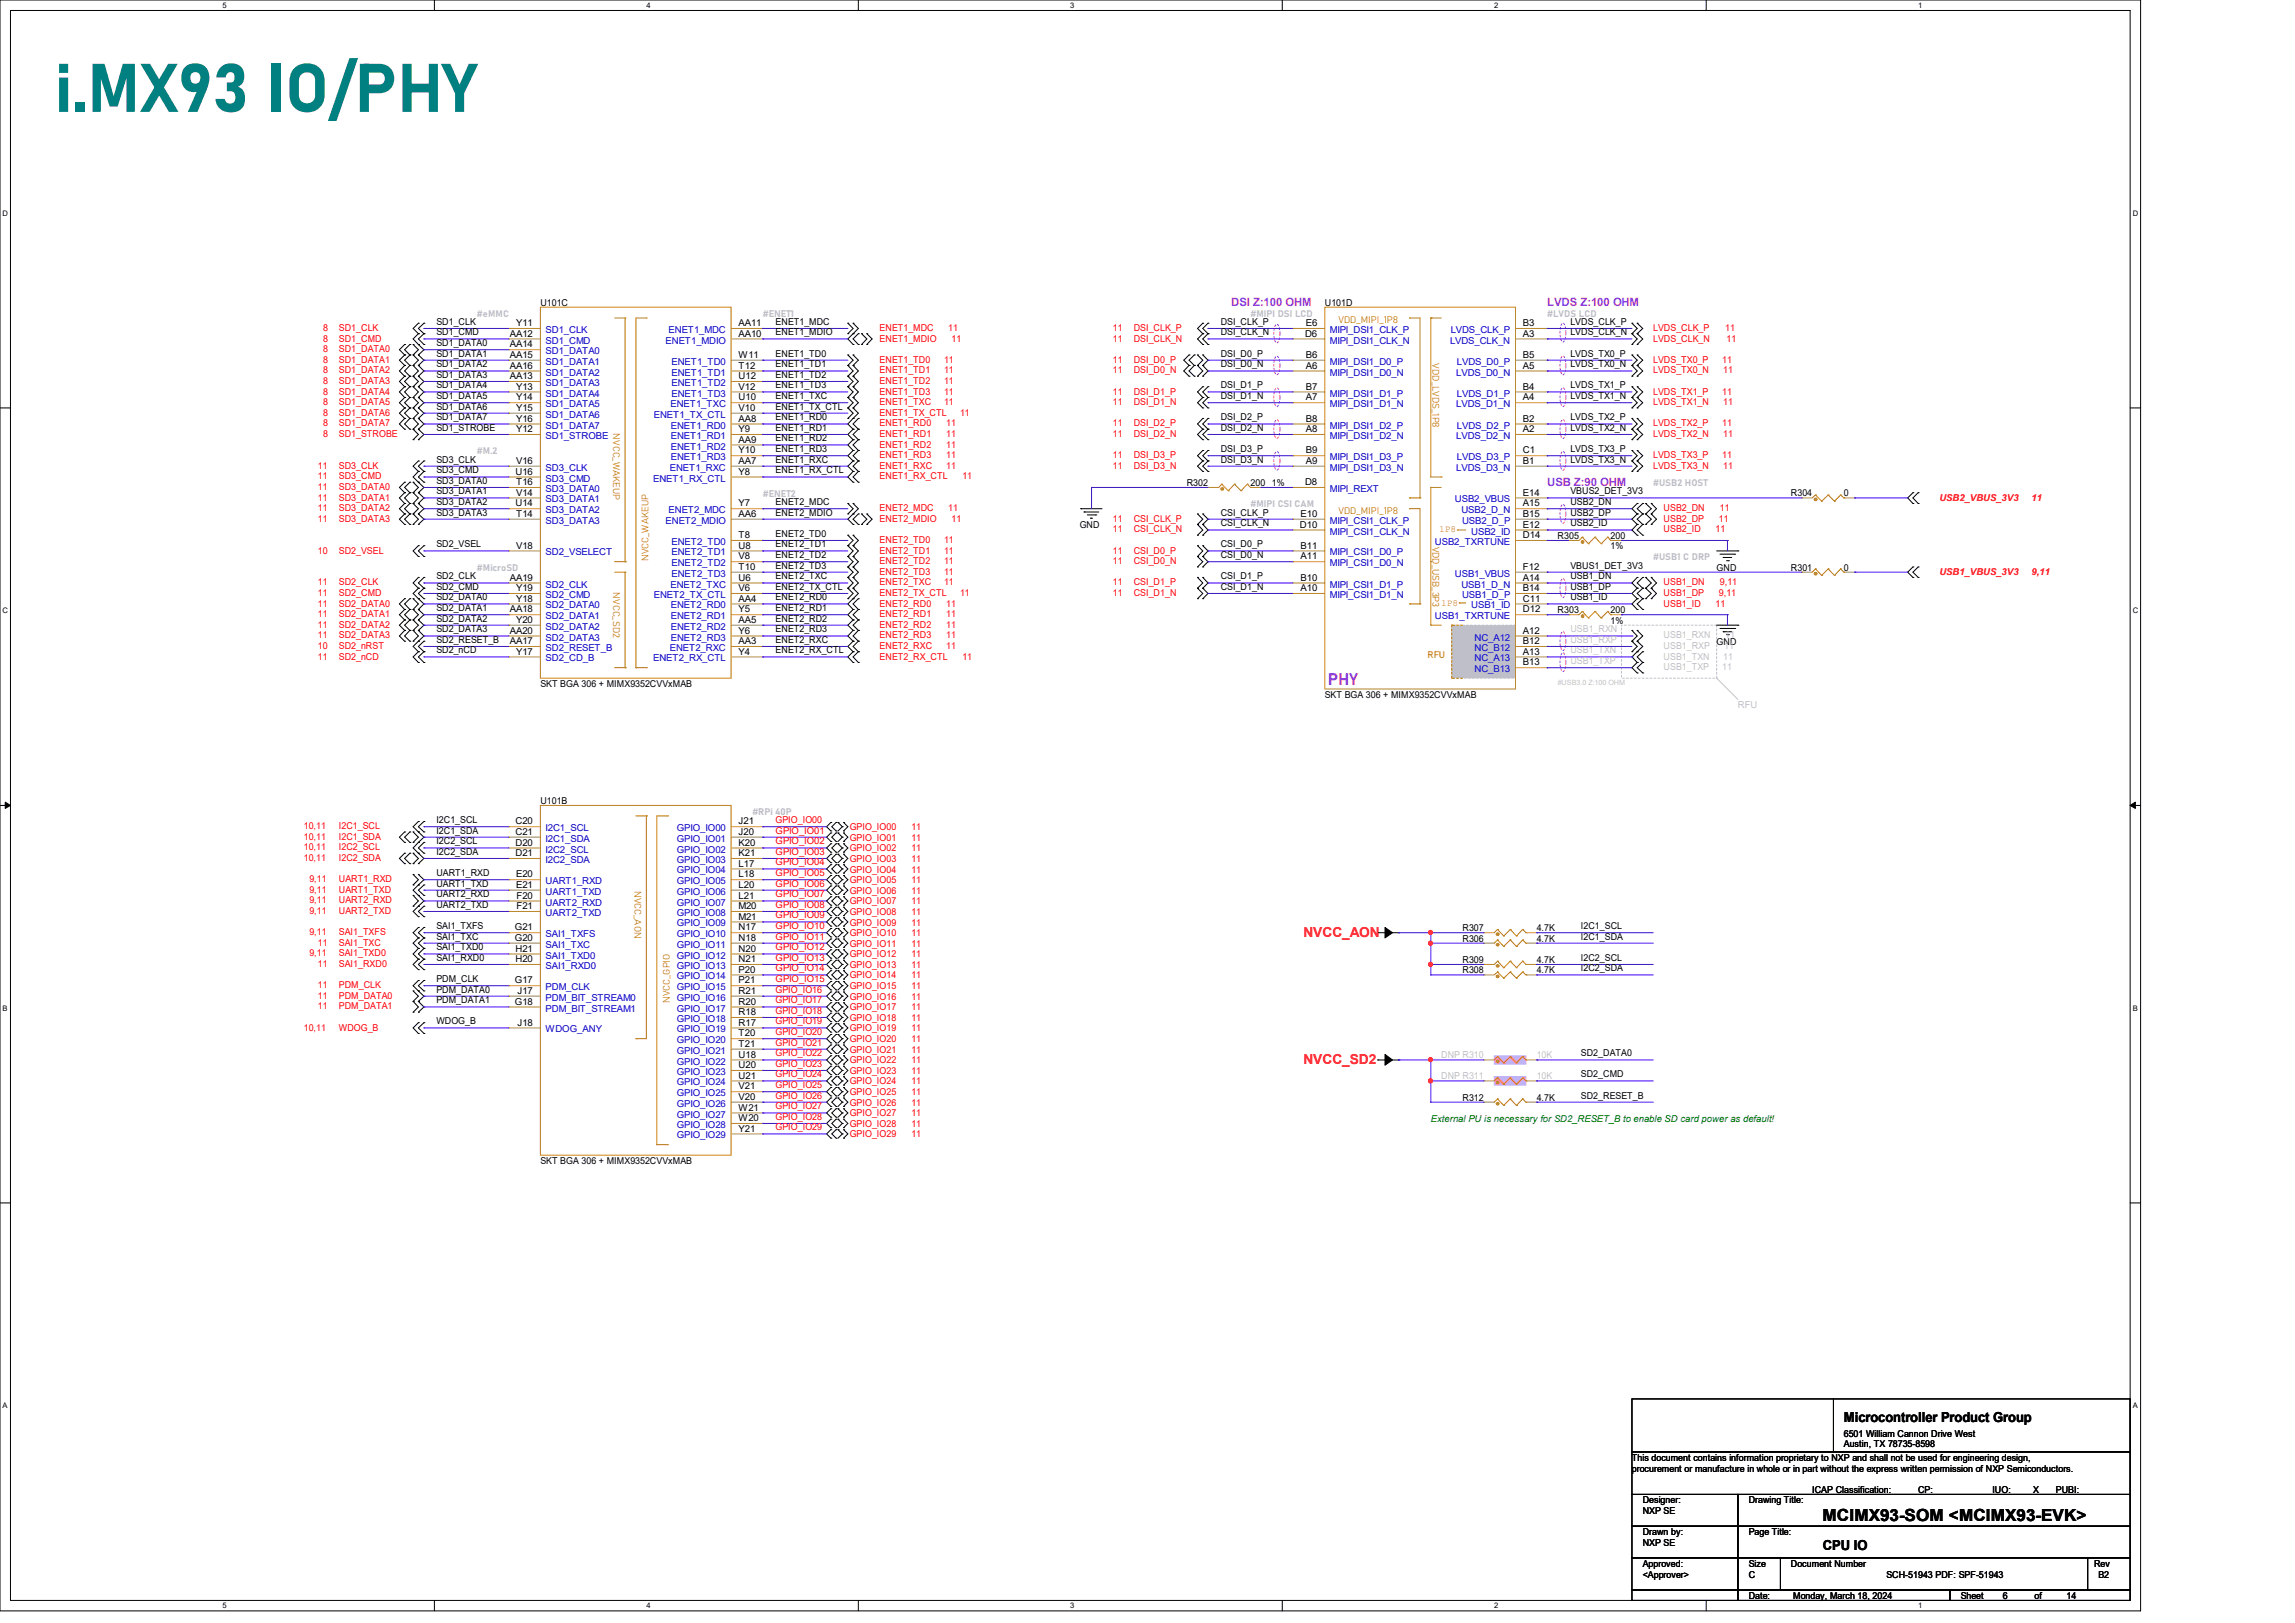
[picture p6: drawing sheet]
<svg xmlns="http://www.w3.org/2000/svg" width="297mm" height="210mm" viewBox="0 0 297 210" stroke-linecap="round" stroke-linejoin="round" font-family="sans-serif">
<defs><g id="words">
<text font-size="8.8" fill="#008080" x="7.1" y="14.5">i.MX93 IO/PHY</text>
<text font-size="2.2" fill="#f0f" x="171.8" y="88.7">PHY</text>
<text font-size="2.2" x="235.9" y="196.8">MCIMX93-SOM &lt;MCIMX93-EVK&gt;</text>
<g font-size="1.8" fill="#f00">
<text x="168.7" y="121.2">NVCC_AON</text>
<text x="168.7" y="137.7">NVCC_SD2</text>
</g>
<g font-size="1.8">
<text x="238.6" y="184.1">Microcontroller Product Group</text>
<text x="235.9" y="200.5">CPU IO</text>
</g>
<g font-size="1.5" fill="#f0f">
<text x="159.3" y="39.6">DSI Z:100 OHM</text>
<text x="200.2" y="39.6">LVDS Z:100 OHM</text>
<text x="200.2" y="62.9">USB Z:90 OHM</text>
</g>
<g font-size="1.2" fill="#c0c0c0">
<text x="61.7" y="41">#eMMC</text>
<text x="98.7" y="41">#ENET1</text>
<text x="161.8" y="41">#MIPI DSI LCD</text>
<text x="200.2" y="41">#LVDS LCD</text>
<text x="61.7" y="58.8">#M.2</text>
<text x="98.7" y="64.3">#ENET2</text>
<text x="161.8" y="65.7">#MIPI CSI CAM</text>
<text x="214" y="62.9">#USB2 HOST</text>
<text x="61.7" y="73.9">#MicroSD</text>
<text x="214" y="72.5">#USB1 C DRP</text>
<text x="203.2" y="81.8">USB1_RXN</text>
<text x="203.2" y="83.2">USB1_RXP</text>
<text x="215.3" y="82.6">USB1_RXN</text>
<text x="215.3" y="84">USB1_RXP</text>
<text x="223.1" y="84">11</text>
<text x="223.3" y="82.6">11</text>
<text x="203.2" y="84.5">USB1_TXN</text>
<text x="203.2" y="85.9">USB1_TXP</text>
<text x="215.3" y="85.3">USB1_TXN</text>
<text x="215.3" y="86.7">USB1_TXP</text>
<text x="222.9" y="86.7">11</text>
<text x="223" y="85.3">11</text>
<text x="224.9" y="91.7">RFU</text>
<text x="97.4" y="105.5">#RPi 40P</text>
<text x="186.5" y="136.9">DNP R310</text>
<text x="198.9" y="136.9">10K</text>
<text x="186.5" y="139.7">DNP R311</text>
<text x="198.9" y="139.7">10K</text>
</g>
<g font-size="1.2">
<text x="69.9" y="39.5">U101C</text>
<text x="171.4" y="39.5">U101D</text>
<text x="56.5" y="42">SD1_CLK</text>
<text x="56.5" y="43.4">SD1_CMD</text>
<text x="56.5" y="44.8">SD1_DATA0</text>
<text x="56.5" y="46.1">SD1_DATA1</text>
<text x="56.5" y="47.5">SD1_DATA2</text>
<text x="66" y="43.6">AA12</text>
<text x="66" y="45">AA14</text>
<text x="66" y="46.3">AA15</text>
<text x="66" y="47.7">AA16</text>
<text x="66.8" y="42.2">Y11</text>
<text x="95.6" y="42.2">AA11</text>
<text x="95.6" y="43.6">AA10</text>
<text x="95.6" y="46.3">W11</text>
<text x="95.6" y="47.7">T12</text>
<text x="100.4" y="42">ENET1_MDC</text>
<text x="100.4" y="43.4">ENET1_MDIO</text>
<text x="100.4" y="46.1">ENET1_TD0</text>
<text x="100.4" y="47.5">ENET1_TD1</text>
<text x="158" y="42">DSI_CLK_P</text>
<text x="158" y="43.4">DSI_CLK_N</text>
<text x="158" y="46.1">DSI_D0_P</text>
<text x="158" y="47.5">DSI_D0_N</text>
<text x="168.9" y="43.6">D6</text>
<text x="169" y="42.2">E6</text>
<text x="169" y="47.7">A6</text>
<text x="169" y="46.3">B6</text>
<text x="197.1" y="43.6">A3</text>
<text x="197.1" y="42.2">B3</text>
<text x="197.1" y="47.7">A5</text>
<text x="197.1" y="46.3">B5</text>
<text x="203.2" y="42">LVDS_CLK_P</text>
<text x="203.2" y="43.4">LVDS_CLK_N</text>
<text x="203.2" y="46.1">LVDS_TX0_P</text>
<text x="203.2" y="47.5">LVDS_TX0_N</text>
<text x="56.5" y="48.9">SD1_DATA3</text>
<text x="56.5" y="50.2">SD1_DATA4</text>
<text x="56.5" y="51.6">SD1_DATA5</text>
<text x="56.5" y="53">SD1_DATA6</text>
<text x="66" y="49.1">AA13</text>
<text x="66.8" y="50.4">Y13</text>
<text x="66.8" y="51.8">Y14</text>
<text x="66.8" y="53.2">Y15</text>
<text x="95.6" y="49.1">U12</text>
<text x="95.6" y="50.4">V12</text>
<text x="95.6" y="51.8">U10</text>
<text x="95.6" y="53.2">V10</text>
<text x="100.4" y="48.9">ENET1_TD2</text>
<text x="100.4" y="50.2">ENET1_TD3</text>
<text x="100.4" y="51.6">ENET1_TXC</text>
<text x="100.4" y="53">ENET1_TX_CTL</text>
<text x="158" y="50.2">DSI_D1_P</text>
<text x="158" y="51.6">DSI_D1_N</text>
<text x="169" y="51.8">A7</text>
<text x="169" y="50.4">B7</text>
<text x="197.1" y="51.8">A4</text>
<text x="197.1" y="50.4">B4</text>
<text x="203.2" y="50.2">LVDS_TX1_P</text>
<text x="203.2" y="51.6">LVDS_TX1_N</text>
<text x="56.5" y="54.4">SD1_DATA7</text>
<text x="56.5" y="55.8">SD1_STROBE</text>
<text x="56.5" y="59.9">SD3_CLK</text>
<text x="66.8" y="54.6">Y16</text>
<text x="66.8" y="55.9">Y12</text>
<text x="95.6" y="54.6">AA8</text>
<text x="95.6" y="55.9">Y9</text>
<text x="95.6" y="57.3">AA9</text>
<text x="95.6" y="58.7">Y10</text>
<text x="100.4" y="54.4">ENET1_RD0</text>
<text x="100.4" y="55.8">ENET1_RD1</text>
<text x="100.4" y="57.1">ENET1_RD2</text>
<text x="100.4" y="58.5">ENET1_RD3</text>
<text x="100.4" y="59.9">ENET1_RXC</text>
<text x="158" y="54.4">DSI_D2_P</text>
<text x="158" y="55.8">DSI_D2_N</text>
<text x="158" y="58.5">DSI_D3_P</text>
<text x="158" y="59.9">DSI_D3_N</text>
<text x="169" y="55.9">A8</text>
<text x="169" y="54.6">B8</text>
<text x="169" y="58.7">B9</text>
<text x="197.1" y="55.9">A2</text>
<text x="197.1" y="54.6">B2</text>
<text x="197.1" y="58.7">C1</text>
<text x="203.2" y="54.4">LVDS_TX2_P</text>
<text x="203.2" y="55.8">LVDS_TX2_N</text>
<text x="203.2" y="58.5">LVDS_TX3_P</text>
<text x="203.2" y="59.9">LVDS_TX3_N</text>
<text x="56.5" y="61.3">SD3_CMD</text>
<text x="56.5" y="62.6">SD3_DATA0</text>
<text x="56.5" y="64">SD3_DATA1</text>
<text x="56.5" y="65.4">SD3_DATA2</text>
<text x="66.7" y="61.4">U16</text>
<text x="66.7" y="65.5">U14</text>
<text x="66.8" y="60">V16</text>
<text x="66.8" y="62.8">T16</text>
<text x="66.8" y="64.1">V14</text>
<text x="95.6" y="60">AA7</text>
<text x="95.6" y="61.4">Y8</text>
<text x="95.6" y="65.5">Y7</text>
<text x="100.4" y="61.3">ENET1_RX_CTL</text>
<text x="100.4" y="65.4">ENET2_MDC</text>
<text x="153.6" y="62.9">R302</text>
<text x="161.8" y="62.9">200 1%</text>
<text x="168.9" y="62.8">D8</text>
<text x="169" y="60">A9</text>
<text x="197.1" y="60">B1</text>
<text x="197.1" y="64.1">E14</text>
<text x="197.1" y="65.5">A15</text>
<text x="203.2" y="64">VBUS2_DET_3V3</text>
<text x="203.2" y="65.4">USB2_DN</text>
<text x="231.8" y="64.2">R304</text>
<text x="238.6" y="64.2">0</text>
<text x="56.5" y="66.7">SD3_DATA3</text>
<text x="56.5" y="70.8">SD2_VSEL</text>
<text x="66.8" y="66.9">T14</text>
<text x="66.8" y="71">V18</text>
<text x="95.6" y="66.9">AA6</text>
<text x="95.6" y="69.6">T8</text>
<text x="95.6" y="71">U8</text>
<text x="100.4" y="66.7">ENET2_MDIO</text>
<text x="100.4" y="69.5">ENET2_TD0</text>
<text x="100.4" y="70.8">ENET2_TD1</text>
<text x="139.7" y="68.3">GND</text>
<text x="158" y="66.7">CSI_CLK_P</text>
<text x="158" y="68.1">CSI_CLK_N</text>
<text x="158" y="70.8">CSI_D0_P</text>
<text x="168.2" y="68.3">D10</text>
<text x="168.3" y="66.9">E10</text>
<text x="168.3" y="71">B11</text>
<text x="197.1" y="66.9">B15</text>
<text x="197.1" y="68.3">E12</text>
<text x="197.1" y="69.6">D14</text>
<text x="201.6" y="69.7">R305</text>
<text x="203.2" y="66.7">USB2_DP</text>
<text x="203.2" y="68.1">USB2_ID</text>
<text x="208.4" y="71.1">1%</text>
<text x="208.4" y="69.7">200</text>
<text x="56.5" y="75">SD2_CLK</text>
<text x="56.5" y="76.3">SD2_CMD</text>
<text x="56.5" y="77.7">SD2_DATA0</text>
<text x="66" y="75.1">AA19</text>
<text x="66.8" y="76.5">Y19</text>
<text x="66.8" y="77.9">Y18</text>
<text x="95.6" y="77.9">AA4</text>
<text x="95.6" y="72.4">V8</text>
<text x="95.6" y="73.7">T10</text>
<text x="95.6" y="75.1">U6</text>
<text x="95.6" y="76.5">V6</text>
<text x="100.4" y="72.2">ENET2_TD2</text>
<text x="100.4" y="73.6">ENET2_TD3</text>
<text x="100.4" y="75">ENET2_TXC</text>
<text x="100.4" y="76.3">ENET2_TX_CTL</text>
<text x="100.4" y="77.7">ENET2_RD0</text>
<text x="158" y="72.2">CSI_D0_N</text>
<text x="158" y="75">CSI_D1_P</text>
<text x="158" y="76.3">CSI_D1_N</text>
<text x="168.3" y="72.4">A11</text>
<text x="168.3" y="76.5">A10</text>
<text x="168.3" y="75.1">B10</text>
<text x="197.1" y="73.7">F12</text>
<text x="197.1" y="76.5">B14</text>
<text x="197.1" y="77.9">C11</text>
<text x="197.1" y="75.1">A14</text>
<text x="203.2" y="73.6">VBUS1_DET_3V3</text>
<text x="203.2" y="75">USB1_DN</text>
<text x="203.2" y="76.3">USB1_DP</text>
<text x="203.2" y="77.7">USB1_ID</text>
<text x="222.2" y="73.8">GND</text>
<text x="231.8" y="73.8">R301</text>
<text x="238.6" y="73.8">0</text>
<text x="56.5" y="79.1">SD2_DATA1</text>
<text x="56.5" y="80.4">SD2_DATA2</text>
<text x="56.5" y="81.8">SD2_DATA3</text>
<text x="56.5" y="83.2">SD2_RESET_B</text>
<text x="66" y="83.4">AA17</text>
<text x="66" y="79.2">AA18</text>
<text x="66" y="82">AA20</text>
<text x="66.8" y="80.6">Y20</text>
<text x="95.6" y="79.2">Y5</text>
<text x="95.6" y="80.6">AA5</text>
<text x="95.6" y="82">Y6</text>
<text x="95.6" y="83.4">AA3</text>
<text x="100.4" y="79.1">ENET2_RD1</text>
<text x="100.4" y="80.4">ENET2_RD2</text>
<text x="100.4" y="81.8">ENET2_RD3</text>
<text x="100.4" y="83.2">ENET2_RXC</text>
<text x="197.1" y="79.2">D12</text>
<text x="197.1" y="82">A12</text>
<text x="197.1" y="83.4">B12</text>
<text x="201.6" y="79.3">R303</text>
<text x="208.4" y="80.7">1%</text>
<text x="208.4" y="79.3">200</text>
<text x="222.2" y="83.4">GND</text>
<text x="56.5" y="84.5">SD2_nCD</text>
<text x="66.8" y="84.7">Y17</text>
<text x="69.9" y="88.9">SKT BGA 306 + MIMX9352CVVxMAB</text>
<text x="95.6" y="84.7">Y4</text>
<text x="100.4" y="84.5">ENET2_RX_CTL</text>
<text x="197.1" y="84.7">A13</text>
<text x="197.1" y="86.1">B13</text>
<text x="171.4" y="90.3">SKT BGA 306 + MIMX9352CVVxMAB</text>
<text x="56.5" y="106.5">I2C1_SCL</text>
<text x="56.5" y="107.9">I2C1_SDA</text>
<text x="66.7" y="106.7">C20</text>
<text x="69.9" y="104">U101B</text>
<text x="95.6" y="106.7">J21</text>
<text x="56.5" y="109.3">I2C2_SCL</text>
<text x="56.5" y="110.6">I2C2_SDA</text>
<text x="56.5" y="113.4">UART1_RXD</text>
<text x="66.7" y="108">C21</text>
<text x="66.7" y="109.4">D20</text>
<text x="66.7" y="110.8">D21</text>
<text x="66.8" y="113.5">E20</text>
<text x="95.6" y="108">J20</text>
<text x="95.6" y="109.4">K20</text>
<text x="95.6" y="110.8">K21</text>
<text x="95.6" y="112.1">L17</text>
<text x="95.6" y="113.5">L18</text>
<text x="56.5" y="114.7">UART1_TXD</text>
<text x="56.5" y="116.1">UART2_RXD</text>
<text x="56.5" y="117.5">UART2_TXD</text>
<text x="66.8" y="114.9">E21</text>
<text x="66.8" y="116.3">F20</text>
<text x="66.8" y="117.6">F21</text>
<text x="95.6" y="114.9">L20</text>
<text x="95.6" y="116.3">L21</text>
<text x="95.6" y="117.6">M20</text>
<text x="95.6" y="119">M21</text>
<text x="56.5" y="120.2">SAI1_TXFS</text>
<text x="56.5" y="121.6">SAI1_TXC</text>
<text x="56.5" y="123">SAI1_TXD0</text>
<text x="56.5" y="124.3">SAI1_RXD0</text>
<text x="66.6" y="121.7">G20</text>
<text x="66.6" y="120.4">G21</text>
<text x="66.7" y="124.5">H20</text>
<text x="66.7" y="123.1">H21</text>
<text x="95.6" y="120.4">N17</text>
<text x="95.6" y="121.7">N18</text>
<text x="95.6" y="123.1">N20</text>
<text x="95.6" y="124.5">N21</text>
<text x="95.6" y="125.9">P20</text>
<text x="189.3" y="125.9">R308</text>
<text x="189.3" y="121.8">R306</text>
<text x="189.3" y="120.4">R307</text>
<text x="189.3" y="124.6">R309</text>
<text x="198.9" y="125.9">4.7K</text>
<text x="198.9" y="121.8">4.7K</text>
<text x="198.9" y="120.4">4.7K</text>
<text x="198.9" y="124.6">4.7K</text>
<text x="204.6" y="120.2">I2C1_SCL</text>
<text x="204.6" y="121.6">I2C1_SDA</text>
<text x="204.6" y="124.3">I2C2_SCL</text>
<text x="204.6" y="125.7">I2C2_SDA</text>
<text x="56.5" y="127.1">PDM_CLK</text>
<text x="56.5" y="128.4">PDM_DATA0</text>
<text x="56.5" y="129.8">PDM_DATA1</text>
<text x="66.6" y="127.3">G17</text>
<text x="66.6" y="130">G18</text>
<text x="67" y="128.6">J17</text>
<text x="95.6" y="127.3">P21</text>
<text x="95.6" y="128.6">R21</text>
<text x="95.6" y="130">R20</text>
<text x="95.6" y="131.4">R18</text>
<text x="56.5" y="132.5">WDOG_B</text>
<text x="67" y="132.7">J18</text>
<text x="95.6" y="132.7">R17</text>
<text x="95.6" y="134.1">T20</text>
<text x="95.6" y="135.5">T21</text>
<text x="95.6" y="136.9">U18</text>
<text x="204.6" y="136.7">SD2_DATA0</text>
<text x="95.6" y="138.2">U20</text>
<text x="95.6" y="139.6">U21</text>
<text x="95.6" y="141">V21</text>
<text x="95.6" y="142.3">V20</text>
<text x="95.6" y="143.7">W21</text>
<text x="189.3" y="142.4">R312</text>
<text x="198.9" y="142.4">4.7K</text>
<text x="204.6" y="139.4">SD2_CMD</text>
<text x="204.6" y="142.2">SD2_RESET_B</text>
<text x="95.6" y="145.1">W20</text>
<text x="95.6" y="146.4">Y21</text>
<text x="69.9" y="150.6">SKT BGA 306 + MIMX9352CVVxMAB</text>
<text x="211.2" y="189">This document contains information proprietary to NXP and shall not be used for engineering design,</text>
<text x="211.2" y="190.4">procurement or manufacture in whole or in part without the express written permission of NXP Semiconductors.</text>
<text x="238.6" y="186">6501 William Cannon Drive West</text>
<text x="238.6" y="187.3">Austin, TX 78735-8598</text>
<text x="212.6" y="194.5">Designer:</text>
<text x="212.6" y="195.9">NXP SE</text>
<text x="226.3" y="194.5">Drawing Title:</text>
<text x="234.5" y="193.2">ICAP Classification:</text>
<text x="248.2" y="193.2">CP:</text>
<text x="251.7" y="193.2">___</text>
<text x="257.8" y="193.2">IUO:</text>
<text x="262.5" y="193.2">_X_</text>
<text x="266.1" y="193.2">PUBI:</text>
<text x="270.2" y="193.2">___</text>
<text x="212.6" y="198.6">Drawn by:</text>
<text x="212.6" y="202.7">Approved:</text>
<text x="212.6" y="200">NXP SE</text>
<text x="226.3" y="202.7">Size</text>
<text x="226.3" y="198.6">Page Title:</text>
<text x="231.8" y="202.7">Document Number</text>
<text x="271" y="202.7">Rev</text>
<text x="212.6" y="204.1">&lt;Approver&gt;</text>
<text x="226.3" y="206.9">Date:</text>
<text x="226.3" y="204.1">C</text>
<text x="232.1" y="206.9">Monday, March 18, 2024</text>
<text x="244.1" y="204.1">SCH-51943 PDF: SPF-51943</text>
<text x="253.7" y="206.9">Sheet</text>
<text x="259.2" y="206.9">6</text>
<text x="263.3" y="206.9">of</text>
<text x="267.5" y="206.9">14</text>
<text x="271.6" y="204.1">B2</text>
</g>
<g font-size="1.2" fill="#cc8006">
<text x="173.2" y="41.8">VDD_MIPI_1P8</text>
<text x="185.4" y="47" transform="rotate(90 185.4 47)">VDD_LVDS_1P8</text>
<text x="79.4" y="56.1" transform="rotate(90 79.4 56.1)">NVCC_WAKEUP</text>
<text x="173.2" y="66.5">VDD_MIPI_1P8</text>
<text x="185.4" y="70.7" transform="rotate(90 185.4 70.7)">VDD_USB_3P3</text>
<text x="186.3" y="68.9">1P8</text>
<text x="79.4" y="76.7" transform="rotate(90 79.4 76.7)">NVCC_SD2</text>
<text x="83.9" y="72.6" transform="rotate(-90 83.9 72.6)">NVCC_WAKEUP</text>
<text x="186.5" y="78.4">1P8</text>
<text x="184.7" y="85.1">RFU</text>
<text x="82.1" y="115.3" transform="rotate(90 82.1 115.3)">NVCC_AON</text>
<text x="86.7" y="129.8" transform="rotate(-90 86.7 129.8)">NVCC_GPIO</text>
</g>
<g font-size="1.2" fill="#f00">
<text x="41.8" y="42.8">8</text>
<text x="41.8" y="44.2">8</text>
<text x="41.8" y="45.6">8</text>
<text x="41.8" y="46.9">8</text>
<text x="43.9" y="42.8">SD1_CLK</text>
<text x="43.9" y="44.2">SD1_CMD</text>
<text x="43.9" y="45.6">SD1_DATA0</text>
<text x="43.9" y="46.9">SD1_DATA1</text>
<text x="113.8" y="42.8">ENET1_MDC</text>
<text x="113.8" y="44.2">ENET1_MDIO</text>
<text x="113.8" y="46.9">ENET1_TD0</text>
<text x="122.2" y="46.9">11</text>
<text x="122.7" y="42.8">11</text>
<text x="123.1" y="44.2">11</text>
<text x="144" y="42.8">11</text>
<text x="144" y="44.2">11</text>
<text x="144" y="46.9">11</text>
<text x="146.7" y="42.8">DSI_CLK_P</text>
<text x="146.7" y="44.2">DSI_CLK_N</text>
<text x="146.7" y="46.9">DSI_D0_P</text>
<text x="213.9" y="42.8">LVDS_CLK_P</text>
<text x="213.9" y="44.2">LVDS_CLK_N</text>
<text x="213.9" y="46.9">LVDS_TX0_P</text>
<text x="222.9" y="46.9">11</text>
<text x="223.3" y="42.8">11</text>
<text x="223.4" y="44.2">11</text>
<text x="41.8" y="48.3">8</text>
<text x="41.8" y="49.7">8</text>
<text x="41.8" y="51.1">8</text>
<text x="41.8" y="52.4">8</text>
<text x="41.8" y="53.8">8</text>
<text x="43.9" y="48.3">SD1_DATA2</text>
<text x="43.9" y="49.7">SD1_DATA3</text>
<text x="43.9" y="51.1">SD1_DATA4</text>
<text x="43.9" y="52.4">SD1_DATA5</text>
<text x="43.9" y="53.8">SD1_DATA6</text>
<text x="113.8" y="48.3">ENET1_TD1</text>
<text x="113.8" y="49.7">ENET1_TD2</text>
<text x="113.8" y="51.1">ENET1_TD3</text>
<text x="113.8" y="52.4">ENET1_TXC</text>
<text x="113.8" y="53.8">ENET1_TX_CTL</text>
<text x="122.2" y="48.3">11</text>
<text x="122.2" y="49.7">11</text>
<text x="122.2" y="51.1">11</text>
<text x="122.2" y="52.4">11</text>
<text x="124.2" y="53.8">11</text>
<text x="144" y="51.1">11</text>
<text x="144" y="52.4">11</text>
<text x="144" y="48.3">11</text>
<text x="146.7" y="51.1">DSI_D1_P</text>
<text x="146.7" y="52.4">DSI_D1_N</text>
<text x="146.7" y="48.3">DSI_D0_N</text>
<text x="213.9" y="48.3">LVDS_TX0_N</text>
<text x="213.9" y="51.1">LVDS_TX1_P</text>
<text x="213.9" y="52.4">LVDS_TX1_N</text>
<text x="222.9" y="51.1">11</text>
<text x="223" y="48.3">11</text>
<text x="223" y="52.4">11</text>
<text x="41.8" y="55.2">8</text>
<text x="41.8" y="56.6">8</text>
<text x="43.9" y="55.2">SD1_DATA7</text>
<text x="43.9" y="56.6">SD1_STROBE</text>
<text x="113.8" y="55.2">ENET1_RD0</text>
<text x="113.8" y="56.6">ENET1_RD1</text>
<text x="113.8" y="57.9">ENET1_RD2</text>
<text x="113.8" y="59.3">ENET1_RD3</text>
<text x="122.5" y="55.2">11</text>
<text x="122.5" y="56.6">11</text>
<text x="122.5" y="57.9">11</text>
<text x="122.5" y="59.3">11</text>
<text x="144" y="55.2">11</text>
<text x="144" y="56.6">11</text>
<text x="144" y="59.3">11</text>
<text x="146.7" y="55.2">DSI_D2_P</text>
<text x="146.7" y="56.6">DSI_D2_N</text>
<text x="146.7" y="59.3">DSI_D3_P</text>
<text x="213.9" y="55.2">LVDS_TX2_P</text>
<text x="213.9" y="56.6">LVDS_TX2_N</text>
<text x="213.9" y="59.3">LVDS_TX3_P</text>
<text x="222.9" y="55.2">11</text>
<text x="222.9" y="59.3">11</text>
<text x="223" y="56.6">11</text>
<text x="41.1" y="60.7">11</text>
<text x="41.1" y="62">11</text>
<text x="41.1" y="63.4">11</text>
<text x="41.1" y="64.8">11</text>
<text x="43.9" y="60.7">SD3_CLK</text>
<text x="43.9" y="62">SD3_CMD</text>
<text x="43.9" y="63.4">SD3_DATA0</text>
<text x="43.9" y="64.8">SD3_DATA1</text>
<text x="113.8" y="60.7">ENET1_RXC</text>
<text x="113.8" y="62">ENET1_RX_CTL</text>
<text x="122.5" y="60.7">11</text>
<text x="124.5" y="62">11</text>
<text x="144" y="60.7">11</text>
<text x="146.7" y="60.7">DSI_D3_N</text>
<text x="213.9" y="60.7">LVDS_TX3_N</text>
<text x="223" y="60.7">11</text>
<text x="251" y="64.8">USB2_VBUS_3V3</text>
<text x="262.9" y="64.8">11</text>
<text x="41.1" y="66.1">11</text>
<text x="41.1" y="67.5">11</text>
<text x="41.1" y="71.6">10</text>
<text x="43.9" y="66.1">SD3_DATA2</text>
<text x="43.9" y="67.5">SD3_DATA3</text>
<text x="43.9" y="71.6">SD2_VSEL</text>
<text x="113.8" y="66.1">ENET2_MDC</text>
<text x="113.8" y="67.5">ENET2_MDIO</text>
<text x="113.8" y="70.3">ENET2_TD0</text>
<text x="113.8" y="71.6">ENET2_TD1</text>
<text x="122.2" y="70.3">11</text>
<text x="122.2" y="71.6">11</text>
<text x="122.7" y="66.1">11</text>
<text x="123.1" y="67.5">11</text>
<text x="144" y="71.6">11</text>
<text x="144" y="67.5">11</text>
<text x="144" y="68.9">11</text>
<text x="146.7" y="71.6">CSI_D0_P</text>
<text x="146.7" y="67.5">CSI_CLK_P</text>
<text x="146.7" y="68.9">CSI_CLK_N</text>
<text x="215.3" y="66.1">USB2_DN</text>
<text x="215.3" y="67.5">USB2_DP</text>
<text x="215.3" y="68.9">USB2_ID</text>
<text x="222" y="68.9">11</text>
<text x="222.5" y="67.5">11</text>
<text x="222.6" y="66.1">11</text>
<text x="41.1" y="75.7">11</text>
<text x="41.1" y="77.1">11</text>
<text x="43.9" y="75.7">SD2_CLK</text>
<text x="43.9" y="77.1">SD2_CMD</text>
<text x="113.8" y="73">ENET2_TD2</text>
<text x="113.8" y="74.4">ENET2_TD3</text>
<text x="113.8" y="75.7">ENET2_TXC</text>
<text x="113.8" y="77.1">ENET2_TX_CTL</text>
<text x="122.2" y="73">11</text>
<text x="122.2" y="74.4">11</text>
<text x="122.2" y="75.7">11</text>
<text x="124.2" y="77.1">11</text>
<text x="144" y="73">11</text>
<text x="144" y="75.7">11</text>
<text x="144" y="77.1">11</text>
<text x="146.7" y="73">CSI_D0_N</text>
<text x="146.7" y="75.7">CSI_D1_P</text>
<text x="146.7" y="77.1">CSI_D1_N</text>
<text x="215.3" y="75.7">USB1_DN</text>
<text x="215.3" y="77.1">USB1_DP</text>
<text x="222.5" y="77.1">9,11</text>
<text x="222.6" y="75.7">9,11</text>
<text x="251" y="74.4">USB1_VBUS_3V3</text>
<text x="262.9" y="74.4">9,11</text>
<text x="41.1" y="78.5">11</text>
<text x="41.1" y="79.8">11</text>
<text x="41.1" y="81.2">11</text>
<text x="41.1" y="82.6">11</text>
<text x="41.1" y="84">10</text>
<text x="43.9" y="78.5">SD2_DATA0</text>
<text x="43.9" y="79.8">SD2_DATA1</text>
<text x="43.9" y="81.2">SD2_DATA2</text>
<text x="43.9" y="82.6">SD2_DATA3</text>
<text x="43.9" y="84">SD2_nRST</text>
<text x="113.8" y="78.5">ENET2_RD0</text>
<text x="113.8" y="79.8">ENET2_RD1</text>
<text x="113.8" y="81.2">ENET2_RD2</text>
<text x="113.8" y="82.6">ENET2_RD3</text>
<text x="113.8" y="84">ENET2_RXC</text>
<text x="122.5" y="78.5">11</text>
<text x="122.5" y="79.8">11</text>
<text x="122.5" y="81.2">11</text>
<text x="122.5" y="82.6">11</text>
<text x="122.5" y="84">11</text>
<text x="215.3" y="78.5">USB1_ID</text>
<text x="222" y="78.5">11</text>
<text x="41.1" y="85.3">11</text>
<text x="43.9" y="85.3">SD2_nCD</text>
<text x="113.8" y="85.3">ENET2_RX_CTL</text>
<text x="124.5" y="85.3">11</text>
<text x="39.3" y="107.3">10,11</text>
<text x="43.9" y="107.3">I2C1_SCL</text>
<text x="100.4" y="106.5">GPIO_IO00</text>
<text x="100.4" y="107.9">GPIO_IO01</text>
<text x="110" y="107.4">GPIO_IO00</text>
<text x="117.9" y="107.4">11</text>
<text x="39.3" y="108.7">10,11</text>
<text x="39.3" y="110">10,11</text>
<text x="39.3" y="111.4">10,11</text>
<text x="43.9" y="108.7">I2C1_SDA</text>
<text x="43.9" y="110">I2C2_SCL</text>
<text x="43.9" y="111.4">I2C2_SDA</text>
<text x="100.4" y="109.3">GPIO_IO02</text>
<text x="100.4" y="110.6">GPIO_IO03</text>
<text x="100.4" y="112">GPIO_IO04</text>
<text x="100.4" y="113.4">GPIO_IO05</text>
<text x="110" y="108.8">GPIO_IO01</text>
<text x="110" y="110.2">GPIO_IO02</text>
<text x="110" y="111.5">GPIO_IO03</text>
<text x="110" y="112.9">GPIO_IO04</text>
<text x="117.9" y="108.8">11</text>
<text x="117.9" y="110.2">11</text>
<text x="117.9" y="111.5">11</text>
<text x="117.9" y="112.9">11</text>
<text x="40" y="114.1">9,11</text>
<text x="40" y="115.5">9,11</text>
<text x="40" y="116.9">9,11</text>
<text x="40" y="118.3">9,11</text>
<text x="43.9" y="114.1">UART1_RXD</text>
<text x="43.9" y="115.5">UART1_TXD</text>
<text x="43.9" y="116.9">UART2_RXD</text>
<text x="43.9" y="118.3">UART2_TXD</text>
<text x="100.4" y="114.7">GPIO_IO06</text>
<text x="100.4" y="116.1">GPIO_IO07</text>
<text x="100.4" y="117.5">GPIO_IO08</text>
<text x="100.4" y="118.8">GPIO_IO09</text>
<text x="110" y="114.3">GPIO_IO05</text>
<text x="110" y="115.7">GPIO_IO06</text>
<text x="110" y="117">GPIO_IO07</text>
<text x="110" y="118.4">GPIO_IO08</text>
<text x="110" y="119.8">GPIO_IO09</text>
<text x="117.9" y="114.3">11</text>
<text x="117.9" y="115.7">11</text>
<text x="117.9" y="117">11</text>
<text x="117.9" y="118.4">11</text>
<text x="117.9" y="119.8">11</text>
<text x="40" y="121">9,11</text>
<text x="40" y="123.7">9,11</text>
<text x="41.1" y="122.4">11</text>
<text x="41.1" y="125.1">11</text>
<text x="43.9" y="121">SAI1_TXFS</text>
<text x="43.9" y="122.4">SAI1_TXC</text>
<text x="43.9" y="123.7">SAI1_TXD0</text>
<text x="43.9" y="125.1">SAI1_RXD0</text>
<text x="100.4" y="120.2">GPIO_IO10</text>
<text x="100.4" y="121.6">GPIO_IO11</text>
<text x="100.4" y="123">GPIO_IO12</text>
<text x="100.4" y="124.3">GPIO_IO13</text>
<text x="100.4" y="125.7">GPIO_IO14</text>
<text x="110" y="121.2">GPIO_IO10</text>
<text x="110" y="122.5">GPIO_IO11</text>
<text x="110" y="123.9">GPIO_IO12</text>
<text x="110" y="125.3">GPIO_IO13</text>
<text x="117.9" y="121.2">11</text>
<text x="117.9" y="122.5">11</text>
<text x="117.9" y="123.9">11</text>
<text x="117.9" y="125.3">11</text>
<text x="41.1" y="127.8">11</text>
<text x="41.1" y="129.2">11</text>
<text x="41.1" y="130.6">11</text>
<text x="43.9" y="127.8">PDM_CLK</text>
<text x="43.9" y="129.2">PDM_DATA0</text>
<text x="43.9" y="130.6">PDM_DATA1</text>
<text x="100.4" y="128.4">GPIO_IO16</text>
<text x="100.4" y="129.8">GPIO_IO17</text>
<text x="100.4" y="131.2">GPIO_IO18</text>
<text x="100.4" y="127.1">GPIO_IO15</text>
<text x="110" y="126.6">GPIO_IO14</text>
<text x="110" y="128">GPIO_IO15</text>
<text x="110" y="129.4">GPIO_IO16</text>
<text x="110" y="130.7">GPIO_IO17</text>
<text x="117.9" y="126.6">11</text>
<text x="117.9" y="128">11</text>
<text x="117.9" y="129.4">11</text>
<text x="117.9" y="130.7">11</text>
<text x="39.3" y="133.3">10,11</text>
<text x="43.9" y="133.3">WDOG_B</text>
<text x="100.4" y="132.5">GPIO_IO19</text>
<text x="100.4" y="133.9">GPIO_IO20</text>
<text x="100.4" y="135.3">GPIO_IO21</text>
<text x="100.4" y="136.7">GPIO_IO22</text>
<text x="110" y="132.1">GPIO_IO18</text>
<text x="110" y="133.5">GPIO_IO19</text>
<text x="110" y="134.9">GPIO_IO20</text>
<text x="110" y="136.2">GPIO_IO21</text>
<text x="110" y="137.6">GPIO_IO22</text>
<text x="117.9" y="132.1">11</text>
<text x="117.9" y="133.5">11</text>
<text x="117.9" y="134.9">11</text>
<text x="117.9" y="136.2">11</text>
<text x="117.9" y="137.6">11</text>
<text x="100.4" y="138">GPIO_IO23</text>
<text x="100.4" y="139.4">GPIO_IO24</text>
<text x="100.4" y="140.8">GPIO_IO25</text>
<text x="100.4" y="142.2">GPIO_IO26</text>
<text x="100.4" y="143.6">GPIO_IO27</text>
<text x="110" y="139">GPIO_IO23</text>
<text x="110" y="140.3">GPIO_IO24</text>
<text x="110" y="141.7">GPIO_IO25</text>
<text x="110" y="143.1">GPIO_IO26</text>
<text x="117.9" y="139">11</text>
<text x="117.9" y="140.3">11</text>
<text x="117.9" y="141.7">11</text>
<text x="117.9" y="143.1">11</text>
<text x="100.4" y="144.9">GPIO_IO28</text>
<text x="100.4" y="146.3">GPIO_IO29</text>
<text x="110" y="144.4">GPIO_IO27</text>
<text x="110" y="145.8">GPIO_IO28</text>
<text x="110" y="147.2">GPIO_IO29</text>
<text x="117.9" y="144.4">11</text>
<text x="117.9" y="145.8">11</text>
<text x="117.9" y="147.2">11</text>
</g>
<g font-size="1.2" fill="#00c">
<text x="70.6" y="43.1">SD1_CLK</text>
<text x="70.6" y="44.4">SD1_CMD</text>
<text x="70.6" y="45.8">SD1_DATA0</text>
<text x="70.6" y="47.2">SD1_DATA1</text>
<text x="86.1" y="44.4">ENET1_MDIO</text>
<text x="86.5" y="43.1">ENET1_MDC</text>
<text x="86.9" y="47.2">ENET1_TD0</text>
<text x="172.1" y="44.4">MIPI_DSI1_CLK_N</text>
<text x="172.1" y="43.1">MIPI_DSI1_CLK_P</text>
<text x="172.1" y="47.2">MIPI_DSI1_D0_P</text>
<text x="187.7" y="44.4">LVDS_CLK_N</text>
<text x="187.7" y="43.1">LVDS_CLK_P</text>
<text x="188.5" y="47.2">LVDS_D0_P</text>
<text x="70.6" y="48.6">SD1_DATA2</text>
<text x="70.6" y="50">SD1_DATA3</text>
<text x="70.6" y="51.3">SD1_DATA4</text>
<text x="70.6" y="52.7">SD1_DATA5</text>
<text x="86.8" y="52.7">ENET1_TXC</text>
<text x="86.9" y="48.6">ENET1_TD1</text>
<text x="86.9" y="50">ENET1_TD2</text>
<text x="86.9" y="51.3">ENET1_TD3</text>
<text x="172.1" y="48.6">MIPI_DSI1_D0_N</text>
<text x="172.1" y="52.7">MIPI_DSI1_D1_N</text>
<text x="172.1" y="51.3">MIPI_DSI1_D1_P</text>
<text x="188.5" y="48.6">LVDS_D0_N</text>
<text x="188.5" y="52.7">LVDS_D1_N</text>
<text x="188.5" y="51.3">LVDS_D1_P</text>
<text x="70.6" y="54.1">SD1_DATA6</text>
<text x="70.6" y="55.5">SD1_DATA7</text>
<text x="70.6" y="56.8">SD1_STROBE</text>
<text x="84.6" y="54.1">ENET1_TX_CTL</text>
<text x="86.8" y="55.5">ENET1_RD0</text>
<text x="86.8" y="56.8">ENET1_RD1</text>
<text x="86.8" y="58.2">ENET1_RD2</text>
<text x="86.8" y="59.6">ENET1_RD3</text>
<text x="172.1" y="56.8">MIPI_DSI1_D2_N</text>
<text x="172.1" y="55.5">MIPI_DSI1_D2_P</text>
<text x="172.1" y="59.6">MIPI_DSI1_D3_P</text>
<text x="188.5" y="56.8">LVDS_D2_N</text>
<text x="188.5" y="55.5">LVDS_D2_P</text>
<text x="188.5" y="59.6">LVDS_D3_P</text>
<text x="70.6" y="60.9">SD3_CLK</text>
<text x="70.6" y="62.3">SD3_CMD</text>
<text x="70.6" y="63.7">SD3_DATA0</text>
<text x="70.6" y="65">SD3_DATA1</text>
<text x="84.5" y="62.3">ENET1_RX_CTL</text>
<text x="86.7" y="60.9">ENET1_RXC</text>
<text x="172.1" y="60.9">MIPI_DSI1_D3_N</text>
<text x="172.1" y="63.7">MIPI_REXT</text>
<text x="188.3" y="65">USB2_VBUS</text>
<text x="188.5" y="60.9">LVDS_D3_N</text>
<text x="70.6" y="66.4">SD3_DATA2</text>
<text x="70.6" y="67.8">SD3_DATA3</text>
<text x="70.6" y="71.9">SD2_VSELECT</text>
<text x="86.1" y="67.8">ENET2_MDIO</text>
<text x="86.5" y="66.4">ENET2_MDC</text>
<text x="86.9" y="70.5">ENET2_TD0</text>
<text x="86.9" y="71.9">ENET2_TD1</text>
<text x="172.1" y="67.8">MIPI_CSI1_CLK_P</text>
<text x="172.1" y="69.2">MIPI_CSI1_CLK_N</text>
<text x="172.1" y="71.9">MIPI_CSI1_D0_P</text>
<text x="185.7" y="70.5">USB2_TXRTUNE</text>
<text x="189.1" y="66.4">USB2_D_N</text>
<text x="189.2" y="67.8">USB2_D_P</text>
<text x="190.4" y="69.2">USB2_ID</text>
<text x="70.6" y="76">SD2_CLK</text>
<text x="70.6" y="77.4">SD2_CMD</text>
<text x="84.6" y="77.4">ENET2_TX_CTL</text>
<text x="86.8" y="76">ENET2_TXC</text>
<text x="86.9" y="73.3">ENET2_TD2</text>
<text x="86.9" y="74.6">ENET2_TD3</text>
<text x="172.1" y="73.3">MIPI_CSI1_D0_N</text>
<text x="172.1" y="77.4">MIPI_CSI1_D1_N</text>
<text x="172.1" y="76">MIPI_CSI1_D1_P</text>
<text x="188.3" y="74.6">USB1_VBUS</text>
<text x="189.1" y="76">USB1_D_N</text>
<text x="189.2" y="77.4">USB1_D_P</text>
<text x="70.6" y="78.7">SD2_DATA0</text>
<text x="70.6" y="80.1">SD2_DATA1</text>
<text x="70.6" y="81.5">SD2_DATA2</text>
<text x="70.6" y="82.9">SD2_DATA3</text>
<text x="86.8" y="78.7">ENET2_RD0</text>
<text x="86.8" y="80.1">ENET2_RD1</text>
<text x="86.8" y="81.5">ENET2_RD2</text>
<text x="86.8" y="82.9">ENET2_RD3</text>
<text x="185.7" y="80.1">USB1_TXRTUNE</text>
<text x="190.4" y="78.7">USB1_ID</text>
<text x="190.8" y="82.9">NC_A12</text>
<text x="70.6" y="84.2">SD2_RESET_B</text>
<text x="70.6" y="85.6">SD2_CD_B</text>
<text x="84.5" y="85.6">ENET2_RX_CTL</text>
<text x="86.7" y="84.2">ENET2_RXC</text>
<text x="190.8" y="84.2">NC_B12</text>
<text x="190.8" y="85.6">NC_A13</text>
<text x="190.8" y="87">NC_B13</text>
<text x="70.6" y="107.6">I2C1_SCL</text>
<text x="87.6" y="107.6">GPIO_IO00</text>
<text x="70.6" y="108.9">I2C1_SDA</text>
<text x="70.6" y="110.3">I2C2_SCL</text>
<text x="70.6" y="111.7">I2C2_SDA</text>
<text x="87.6" y="108.9">GPIO_IO01</text>
<text x="87.6" y="110.3">GPIO_IO02</text>
<text x="87.6" y="111.7">GPIO_IO03</text>
<text x="87.6" y="113">GPIO_IO04</text>
<text x="70.6" y="114.4">UART1_RXD</text>
<text x="70.6" y="115.8">UART1_TXD</text>
<text x="70.6" y="117.2">UART2_RXD</text>
<text x="70.6" y="118.5">UART2_TXD</text>
<text x="87.6" y="114.4">GPIO_IO05</text>
<text x="87.6" y="115.8">GPIO_IO06</text>
<text x="87.6" y="117.2">GPIO_IO07</text>
<text x="87.6" y="118.5">GPIO_IO08</text>
<text x="87.6" y="119.9">GPIO_IO09</text>
<text x="70.6" y="125.4">SAI1_RXD0</text>
<text x="70.6" y="122.6">SAI1_TXC</text>
<text x="70.6" y="124">SAI1_TXD0</text>
<text x="70.6" y="121.3">SAI1_TXFS</text>
<text x="87.6" y="121.3">GPIO_IO10</text>
<text x="87.6" y="122.6">GPIO_IO11</text>
<text x="87.6" y="124">GPIO_IO12</text>
<text x="87.6" y="125.4">GPIO_IO13</text>
<text x="70.6" y="128.1">PDM_CLK</text>
<text x="70.6" y="129.5">PDM_BIT_STREAM0</text>
<text x="70.6" y="130.9">PDM_BIT_STREAM1</text>
<text x="87.6" y="126.7">GPIO_IO14</text>
<text x="87.6" y="128.1">GPIO_IO15</text>
<text x="87.6" y="129.5">GPIO_IO16</text>
<text x="87.6" y="130.9">GPIO_IO17</text>
<text x="70.6" y="133.6">WDOG_ANY</text>
<text x="87.6" y="132.2">GPIO_IO18</text>
<text x="87.6" y="133.6">GPIO_IO19</text>
<text x="87.6" y="135">GPIO_IO20</text>
<text x="87.6" y="136.4">GPIO_IO21</text>
<text x="87.6" y="137.8">GPIO_IO22</text>
<text x="87.6" y="139.1">GPIO_IO23</text>
<text x="87.6" y="140.5">GPIO_IO24</text>
<text x="87.6" y="141.9">GPIO_IO25</text>
<text x="87.6" y="143.2">GPIO_IO26</text>
<text x="87.6" y="144.6">GPIO_IO27</text>
<text x="87.6" y="146">GPIO_IO28</text>
<text x="87.6" y="147.3">GPIO_IO29</text>
</g>
<text font-size="1.2" fill="#008000" x="185.2" y="145.2">External PU is necessary for SD2_RESET_B to enable SD card power as default!</text>
<g font-size="1">
<text x="28.8" y="1">5</text>
<text x="83.7" y="1">4</text>
<text x="138.5" y="1">3</text>
<text x="193.4" y="1">2</text>
<text x="248.2" y="1">1</text>
<text x=".3" y="27.9">D</text>
<text x="276" y="27.9">D</text>
<text x=".3" y="79.4">C</text>
<text x="276" y="79.4">C</text>
<text x=".3" y="130.8">B</text>
<text x="276" y="130.8">B</text>
<text x=".3" y="182.2">A</text>
<text x="276" y="182.2">A</text>
<text x="28.8" y="208.1">5</text>
<text x="83.7" y="208.1">4</text>
<text x="138.5" y="208.1">3</text>
<text x="193.4" y="208.1">2</text>
<text x="248.2" y="208.1">1</text>
</g>
<text font-size=".9" fill="#c0c0c0" x="201.6" y="88.6">#USB3.0 Z:100 OHM</text>
</g></defs>
<path d="M0 0h277v208.4h-277zM1.4 1.4h274.3v205.7h-274.3z" fill="none" stroke="#000" stroke-width=".13"/>
<g fill="#fff">
<path d="M28.8 .1h.5v1.1h-.5z"/>
<path d="M28.8 207.2h.5v1.1h-.5z"/>
</g>
<path d="M56.2 0v1.4M56.2 207.1v1.3" fill="none" stroke="#000" stroke-width=".13"/>
<g fill="#fff">
<path d="M83.7 .1h.5v1.1h-.5z"/>
<path d="M83.7 207.2h.5v1.1h-.5z"/>
</g>
<path d="M111.1 0v1.4M111.1 207.1v1.3" fill="none" stroke="#000" stroke-width=".13"/>
<g fill="#fff">
<path d="M138.5 .1h.6v1.1h-.6z"/>
<path d="M138.5 207.2h.6v1.1h-.6z"/>
</g>
<path d="M165.9 0v1.4M165.9 207.1v1.3" fill="none" stroke="#000" stroke-width=".13"/>
<g fill="#fff">
<path d="M193.4 .1h.5v1.1h-.5z"/>
<path d="M193.4 207.2h.5v1.1h-.5z"/>
</g>
<path d="M220.8 0v1.4M220.8 207.1v1.3" fill="none" stroke="#000" stroke-width=".13"/>
<g fill="#fff">
<path d="M248.2 .1h.6v1.1h-.6z"/>
<path d="M248.2 207.2h.6v1.1h-.6z"/>
<path d="M.3 27.1h.8v1.1h-.8z"/>
<path d="M276 27.1h.7v1.1h-.7z"/>
<path d="M.3 78.5h.8v1.1h-.8z"/>
<path d="M276 78.5h.7v1.1h-.7z"/>
</g>
<path d="M0 52.8h1.4M275.7 52.8h1.3" fill="none" stroke="#000" stroke-width=".13"/>
<g fill="#fff">
<path d="M.3 129.9h.7v1.1h-.7z"/>
<path d="M276 129.9h.6v1.1h-.6z"/>
</g>
<path d="M0 104.2h1.4M275.7 104.2h1.3" fill="none" stroke="#000" stroke-width=".13"/>
<path d="M.7 103.8l.7 .4-.7 .4zM275.7 104.2l.7-.4v.8z" fill="#000" stroke="#000" stroke-width=".13"/>
<g fill="#fff">
<path d="M.3 181.4h.7v1.1h-.7z"/>
<path d="M276 181.4h.6v1.1h-.6z"/>
</g>
<g fill="none" stroke="#000" stroke-width=".13">
<path d="M52.4 44.6h.1M52.4 45.9h.1M52.4 47.3h.1M52.4 48.7h.1M52.4 50h.1M52.4 51.4h.1M52.4 52.8h.1M52.4 54.1h.1M52.4 55.5h.1M52.4 44.6l-.7 .7 .7 .6M52.4 45.9l-.7 .7 .7 .7M52.4 47.3l-.7 .7 .7 .7"/>
<path d="M52.4 48.7l-.7 .7 .7 .6M52.4 50l-.7 .7 .7 .7M52.4 51.4l-.7 .7 .7 .7M52.4 52.8l-.7 .7 .7 .6M52.4 54.1l-.7 .8 .7 .6M53 45.9h.1M53 44.6h.1M53 47.3h.1M53 48.7h.1M53 50h.1M53 51.4h.1M53 52.8h.1"/>
<path d="M53 54.1h.1M53 55.5h.1M53 44.6l-.6 .7 .6 .6M53 45.9l-.6 .7 .6 .7M53 47.3l-.6 .7 .6 .7M53 48.7l-.6 .7 .6 .6M53 50l-.6 .7 .6 .7M53 51.4l-.6 .7 .6 .7M53 52.8l-.6 .7 .6 .6M53 54.1l-.6 .8 .6 .6M53.5 45.9h.1M53.5 44.6h.1"/>
<path d="M53.5 47.3h.1M53.5 48.7h.1M53.5 50h.1M53.5 51.4h.1M53.5 52.8h.1M53.5 54.1h.1M53.5 55.5h.1M53.5 56.9h.1M53.5 44.6l.6 .7-.6 .6M53.5 45.9l.6 .7-.6 .7M53.5 47.3l.6 .7-.6 .7M53.5 48.7l.6 .7-.6 .6"/>
<path d="M53.5 50l.6 .7-.6 .7M53.5 51.4l.6 .7-.6 .7M53.5 52.8l.6 .7-.6 .6M53.5 54.1l.6 .8-.6 .6M53.5 55.5l.6 .7-.6 .7M54.1 41.8h.1M54.1 43.2h.1M54.1 44.6h.1M54.1 45.9h.1M54.1 47.3h.1M54.1 48.7h.1M54.1 50h.1"/>
<path d="M54.1 51.4h.1M54.1 52.8h.1M54.1 54.1h.1M54.1 55.5h.1M54.1 56.9h.1M54.1 59.6h.1M54.1 41.8l-.6 .7 .6 .7M54.1 43.2l-.6 .7 .6 .7M54.1 44.6l.8 .7-.8 .6M54.1 45.9l.8 .7-.8 .7M54.1 47.3l.8 .7-.8 .7M54.1 48.7l.8 .7-.8 .6"/>
<path d="M54.1 50l.8 .7-.8 .7M54.1 51.4l.8 .7-.8 .7M54.1 52.8l.8 .7-.8 .6M54.1 54.1l.8 .8-.8 .6M54.1 55.5l.8 .7-.8 .7M54.1 59.6l-.6 .7 .6 .7M54.9 41.8h.1M54.9 43.2h.1M54.9 44.6h.1M54.9 59.6h.1M54.9 41.8l-.8 .7 .8 .7M54.9 43.2l-.8 .7 .8 .7"/>
<path d="M54.9 59.6l-.8 .7 .8 .7M109.7 43.2h.1M109.7 41.8h.1M109.7 45.9h.1M109.7 47.3h.1M109.7 48.7h.1M109.7 50h.1M109.7 51.4h.1M109.7 52.8h.1M109.7 54.1h.1M109.7 41.8l.7 .7-.7 .7M109.7 45.9l.7 .7-.7 .7"/>
<path d="M109.7 47.3l.7 .7-.7 .7M109.7 48.7l.7 .7-.7 .6M109.7 50l.7 .7-.7 .7M109.7 51.4l.7 .7-.7 .7M109.7 52.8l.7 .7-.7 .6M110.4 43.2h.1M110.4 41.8h.1M110.4 44.6h.1M110.4 45.9h.1M110.4 47.3h.1M110.4 48.7h.1M110.4 50h.1"/>
<path d="M110.4 51.4h.1M110.4 52.8h.1M110.4 54.1h.1M110.4 55.5h.1M110.4 56.9h.1M110.4 58.3h.1M110.4 59.6h.1M110.4 41.8l.7 .7-1.4 1.4 .7 .7M110.4 45.9l.7 .7-.7 .7M110.4 47.3l.7 .7-.7 .7M110.4 48.7l.7 .7-.7 .6M110.4 50l.7 .7-.7 .7"/>
<path d="M110.4 51.4l.7 .7-.7 .7M110.4 52.8l.7 .7-.7 .6M110.4 54.1l-.7 .8 .7 .6M110.4 55.5l-.7 .7 .7 .7M110.4 56.9l-.7 .7 .7 .7M110.4 58.3l-.7 .7 .7 .6M110.4 59.6l-.7 .7 .7 .7M111.1 43.2h.1M111.1 44.6h.1M111.1 55.5h.1M111.1 54.1h.1M111.1 56.9h.1"/>
<path d="M111.1 58.3h.1M111.1 59.6h.1M111.1 43.2l-.7 .7 .7 .7M111.1 54.1l-.7 .8 .7 .6M111.1 55.5l-.7 .7 .7 .7M111.1 56.9l-.7 .7 .7 .7M111.1 58.3l-.7 .7 .7 .6M111.1 59.6l-.7 .7 .7 .7M111.5 43.2h.1M111.5 44.6h.1M111.5 43.2l.7 .7-.7 .7M112.2 44.6h.1"/>
<path d="M112.2 43.2h.1M112.2 43.2l.7 .7-.7 .7M153.9 45.9h.1M153.9 47.3h.1M153.9 48.7h.1M153.9 45.9l-.7 .7 .7 .7M153.9 47.3l-.7 .7 .7 .7M154.6 47.3h.1M154.6 45.9h.1M154.6 48.7h.1M154.6 45.9l-.7 .7 .7 .7M154.6 47.3l-.7 .7 .7 .7"/>
<path d="M155 47.3h.1M155 45.9h.1M155 48.7h.1M155 45.9l.7 .7-.7 .7M155 47.3l.7 .7-.7 .7M155.7 41.8h.1M155.7 43.2h.1M155.7 44.6h.1M155.7 50h.1M155.7 51.4h.1M155.7 52.8h.1M155.7 54.1h.1"/>
<path d="M155.7 55.5h.1M155.7 56.9h.1M155.7 58.3h.1M155.7 59.6h.1M155.7 45.9h.1M155.7 47.3h.1M155.7 48.7h.1M155.7 41.8l-.7 .7 .7 .7M155.7 43.2l-.7 .7 .7 .7M155.7 50l-.7 .7 .7 .7M155.7 51.4l-.7 .7 .7 .7M155.7 54.1l-.7 .8 .7 .6"/>
<path d="M155.7 55.5l-.7 .7 .7 .7M155.7 58.3l-.7 .7 .7 .6M155.7 59.6l-.7 .7 .7 .7M155.7 45.9l.6 .7-.6 .7M155.7 47.3l.6 .7-.6 .7M156.3 41.8h.1M156.3 43.2h.1M156.3 44.6h.1M156.3 50h.1M156.3 51.4h.1M156.3 52.8h.1M156.3 54.1h.1"/>
<path d="M156.3 55.5h.1M156.3 56.9h.1M156.3 58.3h.1M156.3 59.6h.1M156.3 41.8l-.6 .7 .6 .7M156.3 43.2l-.6 .7 .6 .7M156.3 50l-.6 .7 .6 .7M156.3 51.4l-.6 .7 .6 .7M156.3 54.1l-.6 .8 .6 .6M156.3 55.5l-.6 .7 .6 .7M156.3 58.3l-.6 .7 .6 .6M156.3 59.6l-.6 .7 .6 .7"/>
<path d="M211.2 41.8h.1M211.2 43.2h.1M211.2 44.6h.1M211.2 45.9h.1M211.2 47.3h.1M211.2 48.7h.1M211.2 50h.1M211.2 51.4h.1M211.2 52.8h.1M211.2 54.1h.1M211.2 55.5h.1M211.2 56.9h.1"/>
<path d="M211.2 58.3h.1M211.2 59.6h.1M211.2 41.8l.7 .7-.7 .7M211.2 43.2l.7 .7-.7 .7M211.2 45.9l.7 .7-.7 .7M211.2 47.3l.7 .7-.7 .7M211.2 50l.7 .7-.7 .7M211.2 51.4l.7 .7-.7 .7M211.2 54.1l.7 .8-.7 .6M211.2 55.5l.7 .7-.7 .7M211.2 58.3l.7 .7-.7 .6M211.2 59.6l.7 .7-.7 .7"/>
<path d="M211.9 41.8h.1M211.9 43.2h.1M211.9 44.6h.1M211.9 45.9h.1M211.9 47.3h.1M211.9 48.7h.1M211.9 50h.1M211.9 51.4h.1M211.9 52.8h.1M211.9 54.1h.1M211.9 55.5h.1M211.9 56.9h.1"/>
<path d="M211.9 58.3h.1M211.9 59.6h.1M211.9 41.8l.7 .7-.7 .7M211.9 43.2l.7 .7-.7 .7M211.9 45.9l.7 .7-.7 .7M211.9 47.3l.7 .7-.7 .7M211.9 50l.7 .7-.7 .7M211.9 51.4l.7 .7-.7 .7M211.9 54.1l.7 .8-.7 .6M211.9 55.5l.7 .7-.7 .7M211.9 58.3l.7 .7-.7 .6M211.9 59.6l.7 .7-.7 .7"/>
<path d="M52.4 62.4h.1M52.4 63.8h.1M52.4 65.2h.1M52.4 66.5h.1M52.4 67.9h.1M52.4 77.5h.1M52.4 78.9h.1M52.4 62.4l-.7 .7 .7 .7M52.4 63.8l-.7 .6 .7 .8M52.4 65.2l-.7 .6 .7 .7M52.4 66.5l-.7 .7 .7 .7M52.4 77.5l-.7 .6 .7 .8"/>
<path d="M52.4 78.9l-.7 .6 .7 .7M53 63.8h.1M53 62.4h.1M53 65.2h.1M53 66.5h.1M53 67.9h.1M53 78.9h.1M53 77.5h.1M53 62.4l-.6 .7 .6 .7M53 63.8l-.6 .6 .6 .8M53 65.2l-.6 .6 .6 .7M53 66.5l-.6 .7 .6 .7"/>
<path d="M53 77.5l-.6 .6 .6 .8M53 78.9l-.6 .6 .6 .7M53.5 63.8h.1M53.5 62.4h.1M53.5 65.2h.1M53.5 66.5h.1M53.5 67.9h.1M53.5 78.9h.1M53.5 77.5h.1M53.5 62.4l.6 .7-.6 .7M53.5 63.8l.6 .6-.6 .8M53.5 65.2l.6 .6-.6 .7"/>
<path d="M53.5 66.5l.6 .7-.6 .7M53.5 77.5l.6 .6-.6 .8M53.5 78.9l.6 .6-.6 .7M54.1 61h.1M54.1 62.4h.1M54.1 63.8h.1M54.1 65.2h.1M54.1 66.5h.1M54.1 67.9h.1M54.1 70.6h.1M54.1 72h.1M54.1 74.7h.1"/>
<path d="M54.1 76.1h.1M54.1 77.5h.1M54.1 78.9h.1M54.1 61l-.6 .7 .6 .7M54.1 62.4l.8 .7-.8 .7M54.1 63.8l.8 .6-.8 .8M54.1 65.2l.8 .6-.8 .7M54.1 66.5l.8 .7-.8 .7M54.1 70.6l-.6 .7 .6 .7M54.1 74.7l-.6 .7 .6 .7M54.1 76.1l-.6 .7 .6 .7M54.1 77.5l.8 .6-.8 .8"/>
<path d="M54.1 78.9l.8 .6-.8 .7M54.9 61h.1M54.9 62.4h.1M54.9 70.6h.1M54.9 72h.1M54.9 74.7h.1M54.9 76.1h.1M54.9 77.5h.1M54.9 61l-.8 .7 .8 .7M54.9 70.6l-.8 .7 .8 .7M54.9 74.7l-.8 .7 .8 .7M54.9 76.1l-.8 .7 .8 .7"/>
<path d="M109.7 66.5h.1M109.7 65.2h.1M109.7 69.3h.1M109.7 70.6h.1M109.7 72h.1M109.7 73.4h.1M109.7 74.7h.1M109.7 76.1h.1M109.7 77.5h.1M109.7 65.2l.7 .6-.7 .7M109.7 69.3l.7 .6-.7 .7M109.7 70.6l.7 .7-.7 .7"/>
<path d="M109.7 72l.7 .7-.7 .7M109.7 73.4l.7 .6-.7 .7M109.7 74.7l.7 .7-.7 .7M109.7 76.1l.7 .7-.7 .7M110.4 61h.1M110.4 62.4h.1M110.4 66.5h.1M110.4 65.2h.1M110.4 67.9h.1M110.4 69.3h.1M110.4 70.6h.1M110.4 72h.1"/>
<path d="M110.4 73.4h.1M110.4 74.7h.1M110.4 76.1h.1M110.4 77.5h.1M110.4 78.9h.1M110.4 61l-.7 .7 .7 .7M110.4 65.2l.7 .6-1.4 1.4 .7 .7M110.4 69.3l.7 .6-.7 .7M110.4 70.6l.7 .7-.7 .7M110.4 72l.7 .7-.7 .7M110.4 73.4l.7 .6-.7 .7M110.4 74.7l.7 .7-.7 .7"/>
<path d="M110.4 76.1l.7 .7-1.4 1.3 .7 .8M110.4 78.9l-.7 .6 .7 .7M111.1 61h.1M111.1 62.4h.1M111.1 66.5h.1M111.1 67.9h.1M111.1 78.9h.1M111.1 77.5h.1M111.1 61l-.7 .7 .7 .7M111.1 66.5l-.7 .7 .7 .7M111.1 77.5l-.7 .6 .7 .8M111.1 78.9l-.7 .6 .7 .7"/>
<path d="M111.5 66.5h.1M111.5 67.9h.1M111.5 66.5l.7 .7-.7 .7M112.2 67.9h.1M112.2 66.5h.1M112.2 66.5l.7 .7-.7 .7M139.9 65.8h.1M139.9 65.8h2.7M140.3 66.3h.1M140.3 66.3h1.9M140.7 66.6h1.1M141.1 67.1h.1"/>
<path d="M141.1 67.1h.3M141.8 66.6h.1M155 72h.1M155 70.6h.1M155 73.4h.1M155 76.1h.1M155 74.7h.1M155 77.5h.1M155 67.9h.1M155 66.5h.1M155 69.3h.1M155 70.6l.7 .7-.7 .7"/>
<path d="M155 72l.7 .7-.7 .7M155 74.7l.7 .7-.7 .7M155 76.1l.7 .7-.7 .7M155 67.9l.7 .7-.7 .7M155 66.5l.7 .7-.7 .7M155.7 61h.1M155.7 70.6h.1M155.7 72h.1M155.7 73.4h.1M155.7 74.7h.1M155.7 76.1h.1M155.7 77.5h.1"/>
<path d="M155.7 66.5h.1M155.7 67.9h.1M155.7 69.3h.1M155.7 70.6l.6 .7-.6 .7M155.7 72l.6 .7-.6 .7M155.7 74.7l.6 .7-.6 .7M155.7 76.1l.6 .7-.6 .7M155.7 67.9l.6 .7-.6 .7M155.7 66.5l.6 .7-.6 .7M156.3 61h.1M211.2 61h.1M211.9 61h.1"/>
<path d="M211.9 65.2h.1M211.9 66.5h.1M211.9 67.9h.1M211.9 69.3h.1M211.9 74.7h.1M211.9 76.1h.1M211.9 77.5h.1M211.9 78.9h.1M211.9 65.2l-.7 .6 .7 .7M211.9 66.5l-.7 .7 .7 .7M211.9 67.9l-.7 .7 .7 .7M211.9 74.7l-.7 .7 .7 .7"/>
<path d="M211.9 76.1l-.7 .7 .7 .7M211.9 77.5l-.7 .6 .7 .8M212.6 66.5h.1M212.6 65.2h.1M212.6 67.9h.1M212.6 69.3h.1M212.6 76.1h.1M212.6 74.7h.1M212.6 77.5h.1M212.6 78.9h.1M212.6 65.2l-.7 .6 .7 .7M212.6 66.5l-.7 .7 .7 .7"/>
<path d="M212.6 67.9l-.7 .7 .7 .7M212.6 74.7l-.7 .7 .7 .7M212.6 76.1l-.7 .7 .7 .7M212.6 77.5l-.7 .6 .7 .8M213 66.5h.1M213 65.2h.1M213 67.9h.1M213 76.1h.1M213 74.7h.1M213 77.5h.1M213 65.2l.7 .6-.7 .7M213 66.5l.7 .7-.7 .7"/>
<path d="M213 74.7l.7 .7-.7 .7M213 76.1l.7 .7-.7 .7M213.7 65.2h.1M213.7 66.5h.1M213.7 67.9h.1M213.7 74.7h.1M213.7 76.1h.1M213.7 77.5h.1M213.7 65.2l.7 .6-.7 .7M213.7 66.5l.7 .7-.7 .7M213.7 74.7l.7 .7-.7 .7M213.7 76.1l.7 .7-.7 .7"/>
<path d="M222.2 71.3h2.7M222.6 71.7h1.9M223 72.1h.1M223 72.1h1.1M223.4 72.6h.3M223.7 72.6h.1M224.5 71.7h.1M224.9 71.3h.1M247.6 63.8h.1M247.6 65.2h.1M247.6 73.4h.1M247.6 74.7h.1"/>
<path d="M247.6 63.8l-.7 .6 .7 .8M247.6 73.4l-.7 .6 .7 .7M248.2 65.2h.1M248.2 63.8h.1M248.2 74.7h.1M248.2 73.4h.1M248.2 63.8l-.6 .6 .6 .8M248.2 73.4l-.6 .6 .6 .7M52.4 80.2h.1M52.4 81.6h.1M52.4 83h.1M52.4 80.2l-.7 .7 .7 .7"/>
<path d="M52.4 81.6l-.7 .7 .7 .7M53 80.2h.1M53 81.6h.1M53 83h.1M53 80.2l-.6 .7 .6 .7M53 81.6l-.6 .7 .6 .7M53.5 80.2h.1M53.5 81.6h.1M53.5 83h.1M53.5 80.2l.6 .7-.6 .7M53.5 81.6l.6 .7-.6 .7M54.1 80.2h.1"/>
<path d="M54.1 81.6h.1M54.1 83h.1M54.1 84.3h.1M54.1 85.7h.1M54.1 80.2l.8 .7-.8 .7M54.1 81.6l.8 .7-.8 .7M54.1 83l-.6 .7 .6 .6M54.1 84.3l-.6 .7 .6 .7M54.9 83h.1M54.9 84.3h.1M54.9 85.7h.1M54.9 83l-.8 .7 .8 .6"/>
<path d="M54.9 84.3l-.8 .7 .8 .7M110.4 80.2h.1M110.4 81.6h.1M110.4 83h.1M110.4 84.3h.1M110.4 85.7h.1M110.4 80.2l-.7 .7 .7 .7M110.4 81.6l-.7 .7 .7 .7M110.4 83l-.7 .7 .7 .6M110.4 84.3l-.7 .7 .7 .7M111.1 80.2h.1M111.1 81.6h.1"/>
<path d="M111.1 83h.1M111.1 84.3h.1M111.1 85.7h.1M111.1 80.2l-.7 .7 .7 .7M111.1 81.6l-.7 .7 .7 .7M111.1 83l-.7 .7 .7 .6M111.1 84.3l-.7 .7 .7 .7M211.2 83h.1M211.2 81.6h.1M211.2 84.3h.1M211.2 81.6l.7 .7-.7 .7M211.2 83l.7 .7-.7 .6"/>
<path d="M211.9 85.7h.1M211.9 84.3h.1M211.9 87.1h.1M211.9 83h.1M211.9 81.6h.1M211.9 84.3l-.7 .7 .7 .7M211.9 85.7l-.7 .7 .7 .7M211.9 81.6l.7 .7-.7 .7M211.9 83l.7 .7-.7 .6M212.6 84.3h.1M212.6 85.7h.1M212.6 87.1h.1"/>
<path d="M212.6 84.3l-.7 .7 .7 .7M212.6 85.7l-.7 .7 .7 .7M222.2 80.9h2.7M222.6 81.3h1.9M223 81.7h.1M223 81.7h1.1M223.4 82.1h.3M223.7 82.1h.1M224.5 81.3h.1M224.9 80.9h.1M52.4 109h.1M52.4 107.7h.1"/>
<path d="M52.4 111.8h.1M52.4 110.4h.1M52.4 107.7l-.7 .6 .7 .7M52.4 110.4l-.7 .7 .7 .7M53 107.7h.1M53 109h.1M53 110.4h.1M53 111.8h.1M53 107.7l-.6 .6 .6 .7M53 110.4l-.6 .7 .6 .7M53.5 107.7h.1M53.5 109h.1"/>
<path d="M53.5 110.4h.1M53.5 111.8h.1M53.5 113.2h.1M53.5 114.5h.1M53.5 115.9h.1M53.5 117.3h.1M53.5 113.2l.6 .6-.6 .7M53.5 107.7l.6 .6-.6 .7M53.5 110.4l.6 .7-.6 .7M53.5 115.9l.6 .7-.6 .7M54.1 106.3h.1M54.1 107.7h.1"/>
<path d="M54.1 109h.1M54.1 110.4h.1M54.1 111.8h.1M54.1 114.5h.1M54.1 113.2h.1M54.1 115.9h.1M54.1 117.3h.1M54.1 118.6h.1M54.1 106.3l-.6 .7 .6 .7M54.1 107.7l.8 .6-.8 .7M54.1 109l-.6 .7 .6 .7M54.1 110.4l.8 .7-.8 .7"/>
<path d="M54.1 113.2l.8 .6-.8 .7M54.1 114.5l-.6 .7 1.4 1.4-.8 .7M54.1 117.3l-.6 .6 .6 .7M54.9 106.3h.1M54.9 107.7h.1M54.9 109h.1M54.9 110.4h.1M54.9 115.9h.1M54.9 114.5h.1M54.9 118.6h.1M54.9 117.3h.1M54.9 106.3l-.8 .7 .8 .7"/>
<path d="M54.9 109l-.8 .7 .8 .7M54.9 114.5l-.8 .7 .8 .7M54.9 117.3l-.8 .6 .8 .7M107.5 106.4h.1M107.5 107.5h.1M107.5 107.8h.1M107.5 108.9h.1M107.5 109.2h.1M107.5 110.3h.1M107.5 110.5h.1M107.5 111.6h.1M107.5 111.9h.1"/>
<path d="M107.5 113h.1M107.5 113.3h.1M107.5 114.4h.1M107.5 114.6h.1M107.5 115.7h.1M107.5 116h.1M107.5 117.1h.1M107.5 117.4h.1M107.5 118.5h.1M107.5 118.7h.1M107.5 119.8h.1M107.5 106.4l-.5 .6 .5 .5"/>
<path d="M107.5 107.8l-.5 .5 .5 .6M107.5 109.2l-.5 .5 .5 .6M107.5 110.5l-.5 .6 .5 .5M107.5 113.3l-.5 .5 .5 .6M107.5 111.9l-.5 .5 .5 .6M107.5 114.6l-.5 .6 .5 .5M107.5 116l-.5 .6 .5 .5M107.5 117.4l-.5 .5 .5 .6M107.5 118.7l-.5 .6 .5 .5M108.2 106.4h.1M108.2 107.5h.1M108.2 107.8h.1"/>
<path d="M108.2 108.9h.1M108.2 109.2h.1M108.2 110.3h.1M108.2 110.5h.1M108.2 111.6h.1M108.2 111.9h.1M108.2 113h.1M108.2 113.3h.1M108.2 114.4h.1M108.2 114.6h.1M108.2 115.7h.1M108.2 116h.1"/>
<path d="M108.2 117.1h.1M108.2 117.4h.1M108.2 118.5h.1M108.2 118.7h.1M108.2 119.8h.1M108.2 106.4l-.5 .6 .5 .5M108.2 107.8l-.5 .5 .5 .6M108.2 109.2l-.5 .5 .5 .6M108.2 110.5l-.5 .6 .5 .5M108.2 111.9l-.5 .5 .5 .6M108.2 113.3l-.5 .5 .5 .6M108.2 114.6l-.5 .6 .5 .5"/>
<path d="M108.2 116l-.5 .6 .5 .5M108.2 117.4l-.5 .5 .5 .6M108.2 118.7l-.5 .6 .5 .5M108.5 106.4h.1M108.5 107.8h.1M108.5 109.2h.1M108.5 110.5h.1M108.5 111.9h.1M108.5 113.3h.1M108.5 114.6h.1M108.5 116h.1M108.5 117.4h.1"/>
<path d="M108.5 118.7h.1M108.5 107.8l.5 .5M108.5 106.4l.5 .6M108.5 110.5l.5 .6M108.5 109.2l.5 .5M108.5 111.9l.5 .5M108.5 114.6l.5 .6M108.5 113.3l.5 .5M108.5 116l.5 .6M108.5 117.4l.5 .5M108.5 118.7l.5 .6M109 107h.1"/>
<path d="M109 108.3h.1M109 109.7h.1M109 111.1h.1M109 112.4h.1M109 113.8h.1M109 115.2h.1M109 116.6h.1M109 117.9h.1M109 119.3h.1M109 107l-.5 .5M109 108.3l-.5 .6M109 109.7l-.5 .6"/>
<path d="M109 111.1l-.5 .5M109 112.4l-.5 .6M109 113.8l-.5 .6M109 115.2l-.5 .5M109 116.6l-.5 .5M109 117.9l-.5 .6M109 119.3l-.5 .5M109.2 107.5h.1M109.2 106.4h.1M109.2 108.9h.1M109.2 107.8h.1M109.2 110.3h.1"/>
<path d="M109.2 109.2h.1M109.2 111.6h.1M109.2 110.5h.1M109.2 113h.1M109.2 111.9h.1M109.2 114.4h.1M109.2 113.3h.1M109.2 115.7h.1M109.2 114.6h.1M109.2 117.1h.1M109.2 116h.1M109.2 118.5h.1"/>
<path d="M109.2 117.4h.1M109.2 119.8h.1M109.2 118.7h.1M109.2 109.2l.5 .5-.5 .6M109.2 106.4l.5 .6-.5 .5M109.2 110.5l.5 .6-.5 .5M109.2 107.8l.5 .5-.5 .6M109.2 114.6l.5 .6-.5 .5M109.2 111.9l.5 .5-.5 .6M109.2 116l.5 .6-.5 .5M109.2 113.3l.5 .5-.5 .6M109.2 117.4l.5 .5-.5 .6"/>
<path d="M109.2 118.7l.5 .6-.5 .5M53.5 128.2h.1M53.5 129.6h.1M53.5 131h.1M53.5 129.6l.6 .7-.6 .7M53.5 128.2l.6 .7-.6 .7M54.1 120h.1M54.1 121.4h.1M54.1 122.7h.1M54.1 124.1h.1M54.1 125.5h.1M54.1 126.9h.1"/>
<path d="M54.1 128.2h.1M54.1 129.6h.1M54.1 131h.1M54.1 132.3h.1M54.1 133.7h.1M54.1 126.9l-.6 .7 .6 .6M54.1 120l-.6 .7 .6 .7M54.1 121.4l-.6 .6 .6 .7M54.1 122.7l-.6 .7 .6 .7M54.1 124.1l-.6 .7 .6 .7M54.1 128.2l.8 .7-.8 .7M54.1 129.6l.8 .7-.8 .7"/>
<path d="M54.1 132.3l-.6 .7 .6 .7M54.9 120h.1M54.9 121.4h.1M54.9 122.7h.1M54.9 124.1h.1M54.9 125.5h.1M54.9 126.9h.1M54.9 128.2h.1M54.9 132.3h.1M54.9 133.7h.1M54.9 122.7l-.8 .7 .8 .7M54.9 120l-.8 .7 .8 .7"/>
<path d="M54.9 121.4l-.8 .6 .8 .7M54.9 124.1l-.8 .7 .8 .7M54.9 126.9l-.8 .7 .8 .6M54.9 132.3l-.8 .7 .8 .7M107.5 120.1h.1M107.5 121.2h.1M107.5 121.5h.1M107.5 122.6h.1M107.5 122.9h.1M107.5 124h.1M107.5 124.2h.1M107.5 125.3h.1"/>
<path d="M107.5 125.6h.1M107.5 126.7h.1M107.5 127h.1M107.5 128.1h.1M107.5 128.4h.1M107.5 129.5h.1M107.5 129.8h.1M107.5 130.9h.1M107.5 131.1h.1M107.5 132.2h.1M107.5 132.5h.1M107.5 133.6h.1"/>
<path d="M107.5 133.9h.1M107.5 135h.1M107.5 135.2h.1M107.5 136.3h.1M107.5 136.6h.1M107.5 137.7h.1M107.5 138h.1M107.5 139.1h.1M107.5 139.3h.1M107.5 125.6l-.5 .6 .5 .5M107.5 120.1l-.5 .6 .5 .5M107.5 121.5l-.5 .5 .5 .6"/>
<path d="M107.5 122.9l-.5 .5 .5 .6M107.5 124.2l-.5 .6 .5 .5M107.5 127l-.5 .6 .5 .5M107.5 128.4l-.5 .5 .5 .6M107.5 129.8l-.5 .5 .5 .6M107.5 131.1l-.5 .6 .5 .5M107.5 133.9l-.5 .5 .5 .6M107.5 132.5l-.5 .5 .5 .6M107.5 135.2l-.5 .6 .5 .5M107.5 136.6l-.5 .6 .5 .5M107.5 138l-.5 .5 .5 .6M107.5 139.3l-.5 .6 .5 .5"/>
<path d="M108.2 120.1h.1M108.2 121.2h.1M108.2 121.5h.1M108.2 122.6h.1M108.2 122.9h.1M108.2 124h.1M108.2 124.2h.1M108.2 125.3h.1M108.2 125.6h.1M108.2 126.7h.1M108.2 127h.1M108.2 128.1h.1"/>
<path d="M108.2 128.4h.1M108.2 129.5h.1M108.2 129.8h.1M108.2 130.9h.1M108.2 131.1h.1M108.2 132.2h.1M108.2 132.5h.1M108.2 133.6h.1M108.2 133.9h.1M108.2 135h.1M108.2 135.2h.1M108.2 136.3h.1"/>
<path d="M108.2 136.6h.1M108.2 137.7h.1M108.2 138h.1M108.2 139.1h.1M108.2 139.3h.1M108.2 120.1l-.5 .6 .5 .5M108.2 122.9l-.5 .5 .5 .6M108.2 121.5l-.5 .5 .5 .6M108.2 124.2l-.5 .6 .5 .5M108.2 125.6l-.5 .6 .5 .5M108.2 127l-.5 .6 .5 .5M108.2 128.4l-.5 .5 .5 .6"/>
<path d="M108.2 129.8l-.5 .5 .5 .6M108.2 131.1l-.5 .6 .5 .5M108.2 132.5l-.5 .5 .5 .6M108.2 133.9l-.5 .5 .5 .6M108.2 135.2l-.5 .6 .5 .5M108.2 136.6l-.5 .6 .5 .5M108.2 138l-.5 .5 .5 .6M108.2 139.3l-.5 .6 .5 .5M108.5 120.1h.1M108.5 121.5h.1M108.5 122.9h.1M108.5 124.2h.1"/>
<path d="M108.5 125.6h.1M108.5 127h.1M108.5 128.4h.1M108.5 129.8h.1M108.5 131.1h.1M108.5 132.5h.1M108.5 133.9h.1M108.5 135.2h.1M108.5 136.6h.1M108.5 138h.1M108.5 139.3h.1M108.5 121.5l.5 .5"/>
<path d="M108.5 120.1l.5 .6M108.5 124.2l.5 .6M108.5 122.9l.5 .5M108.5 125.6l.5 .6M108.5 128.4l.5 .5M108.5 127l.5 .6M108.5 131.1l.5 .6M108.5 129.8l.5 .5M108.5 132.5l.5 .5M108.5 135.2l.5 .6M108.5 133.9l.5 .5M108.5 138l.5 .5"/>
<path d="M108.5 136.6l.5 .6M108.5 139.3l.5 .6M109 120.7h.1M109 122h.1M109 123.4h.1M109 124.8h.1M109 126.2h.1M109 127.6h.1M109 128.9h.1M109 130.3h.1M109 131.7h.1M109 133h.1"/>
<path d="M109 134.4h.1M109 135.8h.1M109 137.2h.1M109 138.5h.1M109 139.9h.1M109 120.7l-.5 .5M109 122l-.5 .6M109 123.4l-.5 .6M109 124.8l-.5 .5M109 126.2l-.5 .5M109 127.6l-.5 .5M109 128.9l-.5 .6"/>
<path d="M109 130.3l-.5 .6M109 131.7l-.5 .5M109 133l-.5 .6M109 134.4l-.5 .6M109 135.8l-.5 .5M109 137.2l-.5 .5M109 138.5l-.5 .6M109 139.9l-.5 .5M109.2 121.2h.1M109.2 120.1h.1M109.2 122.6h.1M109.2 121.5h.1"/>
<path d="M109.2 124h.1M109.2 122.9h.1M109.2 125.3h.1M109.2 124.2h.1M109.2 126.7h.1M109.2 125.6h.1M109.2 128.1h.1M109.2 127h.1M109.2 129.5h.1M109.2 128.4h.1M109.2 130.9h.1M109.2 129.8h.1"/>
<path d="M109.2 132.2h.1M109.2 131.1h.1M109.2 133.6h.1M109.2 132.5h.1M109.2 135h.1M109.2 133.9h.1M109.2 136.3h.1M109.2 135.2h.1M109.2 137.7h.1M109.2 136.6h.1M109.2 139.1h.1M109.2 138h.1"/>
<path d="M109.2 139.3h.1M109.2 120.1l.5 .6-.5 .5M109.2 121.5l.5 .5-.5 .6M109.2 122.9l.5 .5-.5 .6M109.2 127l.5 .6-.5 .5M109.2 124.2l.5 .6-.5 .5M109.2 128.4l.5 .5-.5 .6M109.2 125.6l.5 .6-.5 .5M109.2 129.8l.5 .5-.5 .6M109.2 133.9l.5 .5-.5 .6M109.2 131.1l.5 .6-.5 .5M109.2 135.2l.5 .6-.5 .5"/>
<path d="M109.2 132.5l.5 .5-.5 .6M109.2 136.6l.5 .6-.5 .5M109.2 138l.5 .5-.5 .6M109.2 139.3l.5 .6-.5 .5M178.3 120.7h.1M178.3 137.2h.1M178.3 120.7h1.5M178.3 137.2h1.5M180.1 120.7h.9M180.1 137.2h.9M181 120.7h.1M181 137.2h.1"/>
<path d="M0 155.7h1.4M107.5 140.4h.1M107.5 140.7h.1M107.5 141.8h.1M107.5 142.1h.1M107.5 143.2h.1M107.5 143.5h.1M107.5 144.6h.1M107.5 144.8h.1M107.5 145.9h.1M107.5 146.2h.1M107.5 147.3h.1"/>
<path d="M107.5 140.7l-.5 .6 .5 .5M107.5 142.1l-.5 .5 .5 .6M107.5 143.5l-.5 .5 .5 .6M107.5 144.8l-.5 .6 .5 .5M107.5 146.2l-.5 .5 .5 .6M108.2 140.4h.1M108.2 140.7h.1M108.2 141.8h.1M108.2 142.1h.1M108.2 143.2h.1M108.2 143.5h.1M108.2 144.6h.1"/>
<path d="M108.2 144.8h.1M108.2 145.9h.1M108.2 146.2h.1M108.2 147.3h.1M108.2 140.7l-.5 .6 .5 .5M108.2 142.1l-.5 .5 .5 .6M108.2 143.5l-.5 .5 .5 .6M108.2 144.8l-.5 .6 .5 .5M108.2 146.2l-.5 .5 .5 .6M108.5 140.7h.1M108.5 142.1h.1M108.5 143.5h.1"/>
<path d="M108.5 144.8h.1M108.5 146.2h.1M108.5 142.1l.5 .5M108.5 140.7l.5 .6M108.5 143.5l.5 .5M108.5 146.2l.5 .5M108.5 144.8l.5 .6M109 141.3h.1M109 142.6h.1M109 144h.1M109 145.4h.1M109 146.7h.1"/>
<path d="M109 141.3l-.5 .5M109 142.6l-.5 .6M109 144l-.5 .6M109 145.4l-.5 .5M109 146.7l-.5 .6M109.2 140.4h.1M109.2 141.8h.1M109.2 140.7h.1M109.2 143.2h.1M109.2 142.1h.1M109.2 144.6h.1M109.2 143.5h.1"/>
<path d="M109.2 145.9h.1M109.2 144.8h.1M109.2 147.3h.1M109.2 146.2h.1M109.2 140.7l.5 .6-.5 .5M109.2 143.5l.5 .5-.5 .6M109.2 144.8l.5 .6-.5 .5M109.2 142.1l.5 .5-.5 .6M109.2 146.2l.5 .5-.5 .6M275.7 155.7h1.3M211.2 193.4h13.7v4.1h-13.7zM211.2 197.5h13.7v4.1h-13.7z"/>
<path d="M211.2 187.9h64.5v5.5h-64.5zM211.2 181h64.5v6.9h-64.5zM224.9 193.4h50.8v4.1h-50.8zM224.9 197.5h50.8v4.1h-50.8zM237.3 187.9h.1M237.3 181v6.9M211.2 201.6h13.7v4.1h-13.7zM211.2 205.7h13.7v1.4h-13.7zM224.9 201.6h5.5v4.1h-5.5zM224.9 205.7h27.4v1.4h-27.4zM230.4 201.6h39.8v4.1h-39.8zM252.3 205.7h23.4v1.4h-23.4z"/>
<path d="M270.2 201.6h5.5v4.1h-5.5z"/>
</g>
<g fill="#ff80ff" stroke="#ff80ff" stroke-width=".13">
<path d="M193.4 136.6h4.1v1.1h-4.1z" fill-rule="evenodd"/>
<path d="M193.4 139.3h4.1v1.1h-4.1z" fill-rule="evenodd"/>
</g>
<path d="M209.8 80.9h12.4v6.9h-12.4z" fill="none" stroke="#c0c0c0" stroke-width=".13" stroke-dasharray=".3"/>
<path d="M222.2 87.8h.1M222.2 87.8l2.7 2.7" fill="none" stroke="#c0c0c0" stroke-width=".13"/>
<g fill="none" stroke="#f0f" stroke-width=".13" stroke-dasharray=".3">
<path d="M165.1 42h.1a1.24 1.24 0 0 1 .5 1.2 1.24 1.24 0 0 1-.5 1.2 1.24 1.24 0 0 1-.4-1.2l.1-.5zM165.1 46.2l.1-.1a1.24 1.24 0 0 1 .5 1.2 1.24 1.24 0 0 1-.5 1.2 1.24 1.24 0 0 1-.4-1.2l.1-.5zM165.1 50.3l.1-.1a1.24 1.24 0 0 1 .5 1.2 1.24 1.24 0 0 1-.5 1.2 1.24 1.24 0 0 1-.4-1.2l.1-.5zM165.1 54.4l.1-.1a1.24 1.24 0 0 1 .5 1.2 1.24 1.24 0 0 1-.5 1.2 1.24 1.24 0 0 1-.4-1.2l.1-.4zM165.1 58.5l.1-.1a1.24 1.24 0 0 1 .5 1.2 1.24 1.24 0 0 1-.5 1.2 1.24 1.24 0 0 1-.4-1.2l.1-.4zM202.1 41.9l.2-.1a1.3 1.3 0 0 1 .3 1.2 1.3 1.3 0 0 1-.3 1.3 1.3 1.3 0 0 1-.4-1.3v-.4zM202.1 46.2l.2-.1a1.3 1.3 0 0 1 .3 1.2 1.3 1.3 0 0 1-.3 1.2 1.3 1.3 0 0 1-.4-1.2v-.5zM202.1 50.3l.2-.1a1.3 1.3 0 0 1 .3 1.2 1.3 1.3 0 0 1-.3 1.2 1.3 1.3 0 0 1-.4-1.2v-.5zM202.1 54.4l.2-.1a1.3 1.3 0 0 1 .3 1.2 1.3 1.3 0 0 1-.3 1.2 1.3 1.3 0 0 1-.4-1.2v-.5zM202.1 58.5l.2-.1a1.3 1.3 0 0 1 .3 1.2 1.3 1.3 0 0 1-.3 1.3 1.3 1.3 0 0 1-.4-1.3v-.5zM202.1 75l.2-.1a1.3 1.3 0 0 1 .3 1.2 1.3 1.3 0 0 1-.3 1.2 1.3 1.3 0 0 1-.4-1.2v-.5zM202.1 65.4l.2-.1a1.3 1.3 0 0 1 .3 1.2 1.3 1.3 0 0 1-.3 1.2 1.3 1.3 0 0 1-.4-1.2v-.5z"/>
<path d="M202.1 84.6l.2-.1a1.3 1.3 0 0 1 .3 1.2 1.3 1.3 0 0 1-.3 1.2 1.3 1.3 0 0 1-.4-1.2v-.5zM202.1 81.8l.2-.1a1.3 1.3 0 0 1 .3 1.3 1.3 1.3 0 0 1-.3 1.2 1.3 1.3 0 0 1-.4-1.2v-.5z"/>
</g>
<path d="M187.9 80.9h8.2v6.9h-8.2z" fill-rule="evenodd" fill="#c0c0c0" stroke="#c0c0c0" stroke-width=".13" stroke-dasharray=".3"/>
<g fill="#000" stroke="#000" stroke-width=".13">
<path d="M179.2 120l1 .7-1 .7z" fill-rule="evenodd"/>
<path d="M179.2 136.4l1 .8-1 .6z" fill-rule="evenodd"/>
</g>
<g fill="none" stroke="#cc8006" stroke-width=".13">
<path d="M69.9 39.8h24.7v48h-24.7zM171.4 39.8h24.7v49.4h-24.7zM79.5 41.1h1.4M80.9 41.1h.1M80.9 41.1v31.6M83.7 41.1h.1M83.7 41.1h-1.4v45.3M182.4 41.1h.1M182.4 41.1h1.4v23.3M185.2 41.1h.1M185.2 41.1h1.3M185.2 41.1v20.6h1.3"/>
<path d="M79.5 72.7h1.4M79.5 74h1.4M80.9 72.7h.1M80.9 74h.1M80.9 74v12.4M158.1 62.7h.1M158.1 62.7l-.4 .4M158.1 62.7l.9 .8M159 63.5h.1M159.8 62.7h.1M159.8 62.7l-.8 .8M159.8 62.7l.8 .8"/>
<path d="M160.6 63.5h.1M161.4 62.7h.1M161.4 62.7l-.8 .8M161.4 62.7l.4 .4M161.8 63.1h.1M182.4 64.4h.1M182.4 65.8h.1M182.4 78.1h.1M182.4 65.8h1.4v12.3M182.4 64.4h1.4M182.4 78.1h1.4M183.8 64.4h.1"/>
<path d="M183.8 78.1h.1M185.2 63.1h.1M185.2 72.7h.1M185.2 63.1v17.8M185.2 63.1h1.3M186.5 61.7h.1M188.6 68.6h.1M188.6 68.6h1.1M188.8 78h.1M188.8 78h.9M204.8 79.1h.1M204.8 69.5h.1"/>
<path d="M204.8 79.1l-.5 .4M204.8 79.1l.8 .9M204.8 69.5l-.5 .4M204.8 69.5l.8 .9M205.6 80h.1M205.6 70.4h.1M206.4 79.1h.1M206.4 69.5h.1M206.4 79.1l-.8 .9M206.4 79.1l.8 .9M206.4 69.5l-.8 .9M206.4 69.5l.8 .9"/>
<path d="M207.2 80h.1M207.2 70.4h.1M208.1 79.1h.1M208.1 69.5h.1M208.1 79.1l-.9 .9M208.1 79.1l.3 .4M208.1 69.5l-.9 .9M208.1 69.5l.3 .4M208.4 79.5h.1M208.4 69.9h.1M234.9 64.1h.1M234.9 73.6h.1"/>
<path d="M234.9 64.1l-.4 .3M234.9 64.1l.9 .8M234.9 73.6l-.4 .4M234.9 73.6l.9 .9M235.8 64.9h.1M235.8 74.5h.1M236.6 64.1h.1M236.6 73.6h.1M236.6 64.1l-.8 .8M236.6 64.1l.8 .8M236.6 73.6l-.8 .9M236.6 73.6l.8 .9"/>
<path d="M237.4 64.9h.1M237.4 74.5h.1M238.2 64.1h.1M238.2 73.6h.1M238.2 64.1l-.8 .8M238.2 64.1l.4 .3M238.2 73.6l-.8 .9M238.2 73.6l.4 .4M238.6 64.4h.1M238.6 74h.1M79.5 86.4h1.4M80.9 86.4h.1"/>
<path d="M82.3 86.4h.1M82.3 86.4h1.4M83.7 86.4h.1M185.2 80.9h.1M185.2 80.9h1.3M69.9 104.2h24.7v45.3h-24.7zM82.3 105.6h1.4M83.7 105.6h.1M83.7 105.6v28.8h-1.4M86.4 105.6h.1M86.4 105.6h-1.4v42.5M82.3 134.4h.1"/>
<path d="M193.8 125.8h.1M193.8 139.5h.1M193.8 121.6h.1M193.8 120.3h.1M193.8 124.4h.1M193.8 136.7h.1M193.8 125.8l-.4 .4M193.8 125.8l.8 .8M193.8 139.5l-.4 .4M193.8 139.5l.8 .8M193.8 121.6l-.4 .4M193.8 121.6l.8 .9"/>
<path d="M193.8 120.3l-.4 .4M193.8 120.3l.8 .8M193.8 124.4l-.4 .4M193.8 124.4l.8 .8M193.8 136.7l-.4 .5M193.8 136.7l.8 .8M194.6 126.6h.1M194.6 122.5h.1M194.6 121.1h.1M194.6 125.2h.1M194.6 137.5h.1M195.5 125.8h.1"/>
<path d="M195.5 139.5h.1M195.5 121.6h.1M195.5 120.3h.1M195.5 124.4h.1M195.5 136.7h.1M195.5 125.8l-.9 .8M195.5 125.8l.8 .8M195.5 139.5l-.9 .8M195.5 139.5l.8 .8M195.5 121.6l-.9 .9M195.5 121.6l.8 .9M195.5 120.3l-.9 .8"/>
<path d="M195.5 120.3l.8 .8M195.5 124.4l-.9 .8M195.5 124.4l.8 .8M195.5 136.7l-.9 .8M195.5 136.7l.8 .8M196.3 126.6h.1M196.3 122.5h.1M196.3 121.1h.1M196.3 125.2h.1M196.3 137.5h.1M197.1 125.8h.1M197.1 139.5h.1"/>
<path d="M197.1 121.6h.1M197.1 120.3h.1M197.1 124.4h.1M197.1 136.7h.1M197.1 125.8l-.8 .8M197.1 125.8l.4 .4M197.1 139.5l-.8 .8M197.1 139.5l.4 .4M197.1 121.6l-.8 .9M197.1 121.6l.4 .4M197.1 120.3l-.8 .8M197.1 120.3l.4 .4"/>
<path d="M197.1 124.4l-.8 .8M197.1 124.4l.4 .4M197.1 136.7l-.8 .8M197.1 136.7l.4 .5M197.5 126.2h.1M197.5 139.9h.1M197.5 122h.1M197.5 120.7h.1M197.5 124.8h.1M197.5 137.2h.1M85 148.1h.1M85 148.1h1.4"/>
<path d="M86.4 148.1h.1M193.8 142.2h.1M193.8 142.2l-.4 .4M193.8 142.2l.8 .8M194.6 140.3h.1M194.6 143h.1M195.5 142.2h.1M195.5 142.2l-.9 .8M195.5 142.2l.8 .8M196.3 140.3h.1M196.3 143h.1M197.1 142.2h.1"/>
<path d="M197.1 142.2l-.8 .8M197.1 142.2l.4 .4M197.5 142.6h.1"/>
</g>
<g fill="#cc8006" stroke="#cc8006" stroke-width=".13">
<circle cx="193.8" cy="126.4" r=".18"/>
<circle cx="193.8" cy="140.1" r=".18"/>
<circle cx="204.8" cy="79.7" r=".18"/>
<circle cx="193.8" cy="122.2" r=".18"/>
<circle cx="235" cy="64.6" r=".18"/>
<circle cx="193.8" cy="142.8" r=".18"/>
<circle cx="158.2" cy="63.3" r=".18"/>
<circle cx="193.8" cy="120.9" r=".18"/>
<circle cx="193.8" cy="125" r=".18"/>
<circle cx="204.8" cy="70.1" r=".18"/>
<circle cx="193.8" cy="137.3" r=".18"/>
<circle cx="235" cy="74.2" r=".18"/>
</g>
<g fill="none" stroke="#a84" stroke-width=".13">
<path d="M65.8 42.5h.1M65.8 43.9h.1M65.8 45.3h.1M65.8 46.6h.1M65.8 48h.1M65.8 49.4h.1M65.8 50.7h.1M65.8 52.1h.1M65.8 53.5h.1M65.8 54.9h.1M65.8 56.2h.1M65.8 42.5h4.1"/>
<path d="M65.8 43.9h4.1M65.8 54.9h4.1M65.8 56.2h4.1M65.8 46.6h4.1M65.8 48h4.1M65.8 49.4h4.1M65.8 50.7h4.1M65.8 52.1h4.1M65.8 53.5h4.1M65.8 45.3h4.1M94.6 42.5h4.1M94.6 43.9h4.1"/>
<path d="M94.6 54.9h4.1M94.6 56.2h4.1M94.6 57.6h4.1M94.6 59h4.1M94.6 46.6h4.1M94.6 48h4.1M94.6 49.4h4.1M94.6 50.7h4.1M94.6 52.1h4.1M94.6 53.5h4.1M98.7 42.5h.1M98.7 43.9h.1"/>
<path d="M98.7 54.9h.1M98.7 56.2h.1M98.7 57.6h.1M98.7 59h.1M98.7 46.6h.1M98.7 48h.1M98.7 49.4h.1M98.7 50.7h.1M98.7 52.1h.1M98.7 53.5h.1M167.3 43.9h.1M167.3 42.5h.1"/>
<path d="M167.3 48h.1M167.3 46.6h.1M167.3 52.1h.1M167.3 50.7h.1M167.3 56.2h.1M167.3 54.9h.1M167.3 59h.1M167.3 42.5h4.1M167.3 43.9h4.1M167.3 54.9h4.1M167.3 56.2h4.1M167.3 59h4.1"/>
<path d="M167.3 46.6h4.1M167.3 48h4.1M167.3 50.7h4.1M167.3 52.1h4.1M196.1 42.5h4.1M196.1 43.9h4.1M196.1 54.9h4.1M196.1 56.2h4.1M196.1 59h4.1M196.1 46.6h4.1M196.1 48h4.1M196.1 50.7h4.1"/>
<path d="M196.1 52.1h4.1M200.2 43.9h.1M200.2 42.5h.1M200.2 48h.1M200.2 46.6h.1M200.2 52.1h.1M200.2 50.7h.1M200.2 56.2h.1M200.2 54.9h.1M200.2 59h.1M65.8 60.3h.1M65.8 61.7h.1"/>
<path d="M65.8 63.1h.1M65.8 64.4h.1M65.8 65.8h.1M65.8 67.2h.1M65.8 71.3h.1M65.8 75.4h.1M65.8 76.8h.1M65.8 78.1h.1M65.8 79.5h.1M65.8 79.5h4.1M65.8 64.4h4.1M65.8 63.1h4.1"/>
<path d="M65.8 60.3h4.1M65.8 61.7h4.1M65.8 65.8h4.1M65.8 67.2h4.1M65.8 78.1h4.1M65.8 71.3h4.1M65.8 75.4h4.1M65.8 76.8h4.1M94.6 79.5h4.1M94.6 69.9h4.1M94.6 74h4.1M94.6 60.3h4.1"/>
<path d="M94.6 61.7h4.1M94.6 65.8h4.1M94.6 67.2h4.1M94.6 78.1h4.1M94.6 71.3h4.1M94.6 72.7h4.1M94.6 75.4h4.1M94.6 76.8h4.1M98.7 60.3h.1M98.7 61.7h.1M98.7 65.8h.1M98.7 67.2h.1"/>
<path d="M98.7 78.1h.1M98.7 79.5h.1M98.7 69.9h.1M98.7 71.3h.1M98.7 72.7h.1M98.7 74h.1M98.7 75.4h.1M98.7 76.8h.1M156.3 63.1h.1M156.3 63.1h1.4M161.8 63.1h1.4M163.2 63.1h.1"/>
<path d="M167.3 60.3h.1M167.3 67.2h.1M167.3 68.6h.1M167.3 72.7h.1M167.3 71.3h.1M167.3 76.8h.1M167.3 75.4h.1M167.3 63.1h.1M167.3 63.1h4.1M167.3 60.3h4.1M167.3 67.2h4.1M167.3 71.3h4.1"/>
<path d="M167.3 72.7h4.1M167.3 75.4h4.1M167.3 76.8h4.1M167.3 68.6h4.1M196.1 79.5h4.1M196.1 64.4h4.1M196.1 69.9h4.1M196.1 74h4.1M196.1 60.3h4.1M196.1 65.8h4.1M196.1 67.2h4.1M196.1 78.1h4.1"/>
<path d="M196.1 75.4h4.1M196.1 76.8h4.1M196.1 68.6h4.1M200.2 60.3h.1M200.2 74h.1M200.2 76.8h.1M200.2 78.1h.1M200.2 79.5h.1M200.2 75.4h.1M200.2 64.4h.1M200.2 67.2h.1M200.2 68.6h.1"/>
<path d="M200.2 69.9h.1M200.2 65.8h.1M203 79.5h.1M203 69.9h.1M203 79.5h1.3M203 69.9h1.3M208.4 79.5h1.4M208.4 69.9h1.4M209.8 79.5h.1M209.8 69.9h.1M233.2 64.4h.1M233.2 74h.1"/>
<path d="M233.2 64.4h1.3M233.2 74h1.3M238.6 64.4h1.4M238.6 74h1.4M240 64.4h.1M240 74h.1M65.8 83.7h.1M65.8 80.9h.1M65.8 82.3h.1M65.8 85h.1M65.8 80.9h4.1M65.8 82.3h4.1"/>
<path d="M65.8 83.7h4.1M65.8 85h4.1M94.6 80.9h4.1M94.6 82.3h4.1M94.6 83.7h4.1M94.6 85h4.1M98.7 80.9h.1M98.7 82.3h.1M98.7 83.7h.1M98.7 85h.1M196.1 82.3h4.1M196.1 83.7h4.1"/>
<path d="M196.1 85h4.1M196.1 86.4h4.1M200.2 82.3h.1M200.2 83.7h.1M200.2 85h.1M200.2 86.4h.1M65.8 107h.1M65.8 108.3h.1M65.8 109.7h.1M65.8 111.1h.1M65.8 113.8h.1M65.8 115.2h.1"/>
<path d="M65.8 116.6h.1M65.8 117.9h.1M65.8 107h4.1M65.8 108.3h4.1M65.8 109.7h4.1M65.8 111.1h4.1M65.8 113.8h4.1M65.8 115.2h4.1M65.8 116.6h4.1M65.8 117.9h4.1M94.6 107h4.1M94.6 108.3h4.1"/>
<path d="M94.6 109.7h4.1M94.6 111.1h4.1M94.6 112.4h4.1M94.6 113.8h4.1M94.6 115.2h4.1M94.6 116.6h4.1M94.6 117.9h4.1M94.6 119.3h4.1M98.7 107h.1M98.7 108.3h.1M98.7 109.7h.1M98.7 111.1h.1"/>
<path d="M98.7 112.4h.1M98.7 113.8h.1M98.7 115.2h.1M98.7 116.6h.1M98.7 117.9h.1M98.7 119.3h.1M65.8 124.8h.1M65.8 122h.1M65.8 123.4h.1M65.8 120.7h.1M65.8 133h.1M65.8 127.6h.1"/>
<path d="M65.8 128.9h.1M65.8 130.3h.1M65.8 120.7h4.1M65.8 122h4.1M65.8 123.4h4.1M65.8 124.8h4.1M65.8 127.6h4.1M65.8 128.9h4.1M65.8 130.3h4.1M65.8 133h4.1M94.6 126.2h4.1M94.6 139.9h4.1"/>
<path d="M94.6 120.7h4.1M94.6 122h4.1M94.6 123.4h4.1M94.6 124.8h4.1M94.6 127.6h4.1M94.6 128.9h4.1M94.6 130.3h4.1M94.6 131.7h4.1M94.6 133h4.1M94.6 134.4h4.1M94.6 135.8h4.1M94.6 137.2h4.1"/>
<path d="M94.6 138.5h4.1M98.7 120.7h.1M98.7 122h.1M98.7 123.4h.1M98.7 124.8h.1M98.7 126.2h.1M98.7 127.6h.1M98.7 128.9h.1M98.7 130.3h.1M98.7 131.7h.1M98.7 133h.1M98.7 134.4h.1"/>
<path d="M98.7 135.8h.1M98.7 137.2h.1M98.7 138.5h.1M98.7 139.9h.1M192 126.2h.1M192 139.9h.1M192 122h.1M192 120.7h.1M192 124.8h.1M192 137.2h.1M192 126.2h1.4M192 139.9h1.4"/>
<path d="M192 120.7h1.4M192 122h1.4M192 124.8h1.4M192 137.2h1.4M197.5 126.2h1.4M197.5 139.9h1.4M197.5 120.7h1.4M197.5 122h1.4M197.5 124.8h1.4M197.5 137.2h1.4M198.9 126.2h.1M198.9 139.9h.1"/>
<path d="M198.9 122h.1M198.9 120.7h.1M198.9 124.8h.1M198.9 137.2h.1M94.6 141.3h4.1M94.6 142.6h4.1M94.6 144h4.1M94.6 145.4h4.1M94.6 146.7h4.1M98.7 141.3h.1M98.7 142.6h.1M98.7 144h.1"/>
<path d="M98.7 145.4h.1M98.7 146.7h.1M192 142.6h.1M192 142.6h1.4M197.5 142.6h1.4M198.9 142.6h.1"/>
</g>
<path d="M187.9 87.8v-6.9M187.9 80.9h.1M187.9 87.8h.1M189.3 80.9h-1.4M189.3 87.8h-1.4" fill="none" stroke="#cc8006" stroke-width=".13" stroke-dasharray=".3"/>
<g fill="none" stroke="#4200ff" stroke-width=".13">
<path d="M54.9 42.5h.1M54.9 43.9h.1M54.9 45.3h.1M54.9 46.6h.1M54.9 48h.1M54.9 49.4h.1M54.9 50.7h.1M54.9 52.1h.1M54.9 53.5h.1M54.9 54.9h.1M54.9 56.2h.1M54.9 42.5h10.9"/>
<path d="M54.9 43.9h10.9M54.9 45.3h10.9M54.9 46.6h10.9M54.9 48h10.9M54.9 49.4h10.9M54.9 50.7h10.9M54.9 52.1h10.9M54.9 53.5h10.9M54.9 54.9h10.9M54.9 56.2h10.9M98.7 42.5h.1M98.7 43.9h.1"/>
<path d="M98.7 46.6h.1M98.7 48h.1M98.7 49.4h.1M98.7 50.7h.1M98.7 52.1h.1M98.7 53.5h.1M98.7 54.9h.1M98.7 56.2h.1M98.7 57.6h.1M98.7 59h.1M98.7 42.5h11M98.7 43.9h11"/>
<path d="M98.7 46.6h11M98.7 48h11M98.7 49.4h11M98.7 50.7h11M98.7 52.1h11M98.7 53.5h11M98.7 54.9h11M98.7 56.2h11M98.7 57.6h11M98.7 59h11M156.3 42.5h.1M156.3 43.9h.1"/>
<path d="M156.3 46.6h.1M156.3 48h.1M156.3 50.7h.1M156.3 52.1h.1M156.3 54.9h.1M156.3 56.2h.1M156.3 59h.1M156.3 42.5h11M156.3 43.9h11M156.3 46.6h11M156.3 48h11M156.3 50.7h11"/>
<path d="M156.3 52.1h11M156.3 54.9h11M156.3 56.2h11M156.3 59h11M200.2 42.5h.1M200.2 43.9h.1M200.2 46.6h.1M200.2 48h.1M200.2 50.7h.1M200.2 52.1h.1M200.2 54.9h.1M200.2 56.2h.1"/>
<path d="M200.2 59h.1M200.2 42.5h11M200.2 43.9h11M200.2 46.6h11M200.2 48h11M200.2 50.7h11M200.2 52.1h11M200.2 54.9h11M200.2 56.2h11M200.2 59h11M54.9 60.3h.1M54.9 61.7h.1"/>
<path d="M54.9 63.1h.1M54.9 64.4h.1M54.9 65.8h.1M54.9 67.2h.1M54.9 71.3h.1M54.9 75.4h.1M54.9 76.8h.1M54.9 78.1h.1M54.9 79.5h.1M54.9 60.3h10.9M54.9 61.7h10.9M54.9 63.1h10.9"/>
<path d="M54.9 64.4h10.9M54.9 65.8h10.9M54.9 67.2h10.9M54.9 71.3h10.9M54.9 75.4h10.9M54.9 76.8h10.9M54.9 78.1h10.9M54.9 79.5h10.9M98.7 60.3h.1M98.7 61.7h.1M98.7 65.8h.1M98.7 67.2h.1"/>
<path d="M98.7 69.9h.1M98.7 71.3h.1M98.7 72.7h.1M98.7 74h.1M98.7 75.4h.1M98.7 76.8h.1M98.7 78.1h.1M98.7 79.5h.1M98.7 60.3h11M98.7 61.7h11M98.7 65.8h11M98.7 67.2h11"/>
<path d="M98.7 69.9h11M98.7 71.3h11M98.7 72.7h11M98.7 74h11M98.7 75.4h11M98.7 76.8h11M98.7 78.1h11M98.7 79.5h11M141.3 63.1h.1M141.3 63.1h15M141.3 63.1v2.7M156.3 60.3h.1"/>
<path d="M156.3 67.2h.1M156.3 68.6h.1M156.3 71.3h.1M156.3 72.7h.1M156.3 75.4h.1M156.3 76.8h.1M156.3 60.3h11M156.3 67.2h11M156.3 68.6h11M156.3 71.3h11M156.3 72.7h11M156.3 75.4h11"/>
<path d="M156.3 76.8h11M163.2 63.1h.1M163.2 63.1h4.1M200.2 60.3h.1M200.2 64.4h.1M200.2 65.8h.1M200.2 67.2h.1M200.2 68.6h.1M200.2 69.9h.1M200.2 74h.1M200.2 75.4h.1M200.2 76.8h.1"/>
<path d="M200.2 78.1h.1M200.2 79.5h.1M200.2 60.3h11M200.2 64.4h33M200.2 65.8h11M200.2 67.2h11M200.2 69.9h2.8M200.2 68.6h11M200.2 74h33M200.2 75.4h11M200.2 76.8h11M200.2 78.1h11"/>
<path d="M200.2 79.5h2.8M209.8 69.9h.1M209.8 79.5h.1M209.8 69.9h13.8M209.8 79.5h13.8M223.6 69.9h.1M223.6 79.5h.1M223.6 69.9v1.4M223.6 79.5v1.4M240 64.4h.1M240 74h.1M240 64.4h6.9"/>
<path d="M240 74h6.9M54.9 80.9h.1M54.9 82.3h.1M54.9 83.7h.1M54.9 85h.1M54.9 80.9h10.9M54.9 82.3h10.9M54.9 83.7h10.9M54.9 85h10.9M98.7 80.9h.1M98.7 82.3h.1M98.7 83.7h.1"/>
<path d="M98.7 85h.1M98.7 80.9h11M98.7 82.3h11M98.7 83.7h11M98.7 85h11M200.2 86.4h.1M200.2 83.7h.1M200.2 82.3h11M200.2 83.7h11M200.2 85h11M200.2 86.4h11M211.2 85h.1"/>
<path d="M211.2 82.3h.1M54.9 107h.1M54.9 108.3h.1M54.9 109.7h.1M54.9 111.1h.1M54.9 113.8h.1M54.9 115.2h.1M54.9 116.6h.1M54.9 117.9h.1M54.9 107h10.9M54.9 108.3h10.9M54.9 109.7h10.9"/>
<path d="M54.9 111.1h10.9M54.9 113.8h10.9M54.9 115.2h10.9M54.9 116.6h10.9M54.9 117.9h10.9M98.7 107h.1M98.7 108.3h.1M98.7 109.7h.1M98.7 111.1h.1M98.7 112.4h.1M98.7 113.8h.1M98.7 115.2h.1"/>
<path d="M98.7 116.6h.1M98.7 117.9h.1M98.7 119.3h.1M98.7 107h8.3M98.7 108.3h8.3M98.7 109.7h8.3M98.7 111.1h8.3M98.7 112.4h8.3M98.7 113.8h8.3M98.7 115.2h8.3M98.7 116.6h8.3M98.7 117.9h8.3"/>
<path d="M98.7 119.3h8.3M54.9 120.7h.1M54.9 122h.1M54.9 123.4h.1M54.9 124.8h.1M54.9 127.6h.1M54.9 128.9h.1M54.9 130.3h.1M54.9 133h.1M54.9 120.7h10.9M54.9 122h10.9M54.9 123.4h10.9"/>
<path d="M54.9 124.8h10.9M54.9 127.6h10.9M54.9 128.9h10.9M54.9 130.3h10.9M54.9 133h10.9M98.7 120.7h.1M98.7 122h.1M98.7 123.4h.1M98.7 124.8h.1M98.7 126.2h.1M98.7 127.6h.1M98.7 128.9h.1"/>
<path d="M98.7 130.3h.1M98.7 131.7h.1M98.7 133h.1M98.7 134.4h.1M98.7 135.8h.1M98.7 137.2h.1M98.7 138.5h.1M98.7 139.9h.1M98.7 120.7h8.3M98.7 122h8.3M98.7 123.4h8.3M98.7 124.8h8.3"/>
<path d="M98.7 126.2h8.3M98.7 127.6h8.3M98.7 128.9h8.3M98.7 130.3h8.3M98.7 131.7h8.3M98.7 133h8.3M98.7 134.4h8.3M98.7 135.8h8.3M98.7 137.2h8.3M98.7 138.5h8.3M98.7 139.9h8.3M181 120.7h.1"/>
<path d="M181 137.2h.1M181 120.7h11M181 137.2h11M185.2 120.7h.1M185.2 122h.1M185.2 124.8h.1M185.2 126.2h.1M185.2 137.2h.1M185.2 139.9h.1M185.2 122h6.8M185.2 124.8h6.8M185.2 120.7v5.5"/>
<path d="M185.2 137.2v5.4M185.2 126.2h6.8M185.2 139.9h6.8M198.9 120.7h.1M198.9 122h.1M198.9 124.8h.1M198.9 126.2h.1M198.9 137.2h.1M198.9 139.9h.1M198.9 120.7h15.1M198.9 122h15.1M198.9 124.8h15.1"/>
<path d="M198.9 126.2h15.1M198.9 137.2h15.1M198.9 139.9h15.1M98.7 141.3h.1M98.7 142.6h.1M98.7 144h.1M98.7 145.4h.1M98.7 146.7h.1M98.7 141.3h8.3M98.7 142.6h8.3M98.7 144h8.3M98.7 145.4h8.3"/>
<path d="M98.7 146.7h8.3M185.2 142.6h.1M185.2 142.6h6.8M198.9 142.6h.1M198.9 142.6h15.1"/>
</g>
<g fill="#f00" stroke="#f00" stroke-width=".13">
<circle cx="185.1" cy="120.7" r=".25"/>
<circle cx="185.1" cy="122" r=".25"/>
<circle cx="185.1" cy="124.8" r=".25"/>
<circle cx="185.1" cy="137.1" r=".25"/>
<circle cx="185.1" cy="139.9" r=".25"/>
</g>
<use href="#words"/>
</svg>
